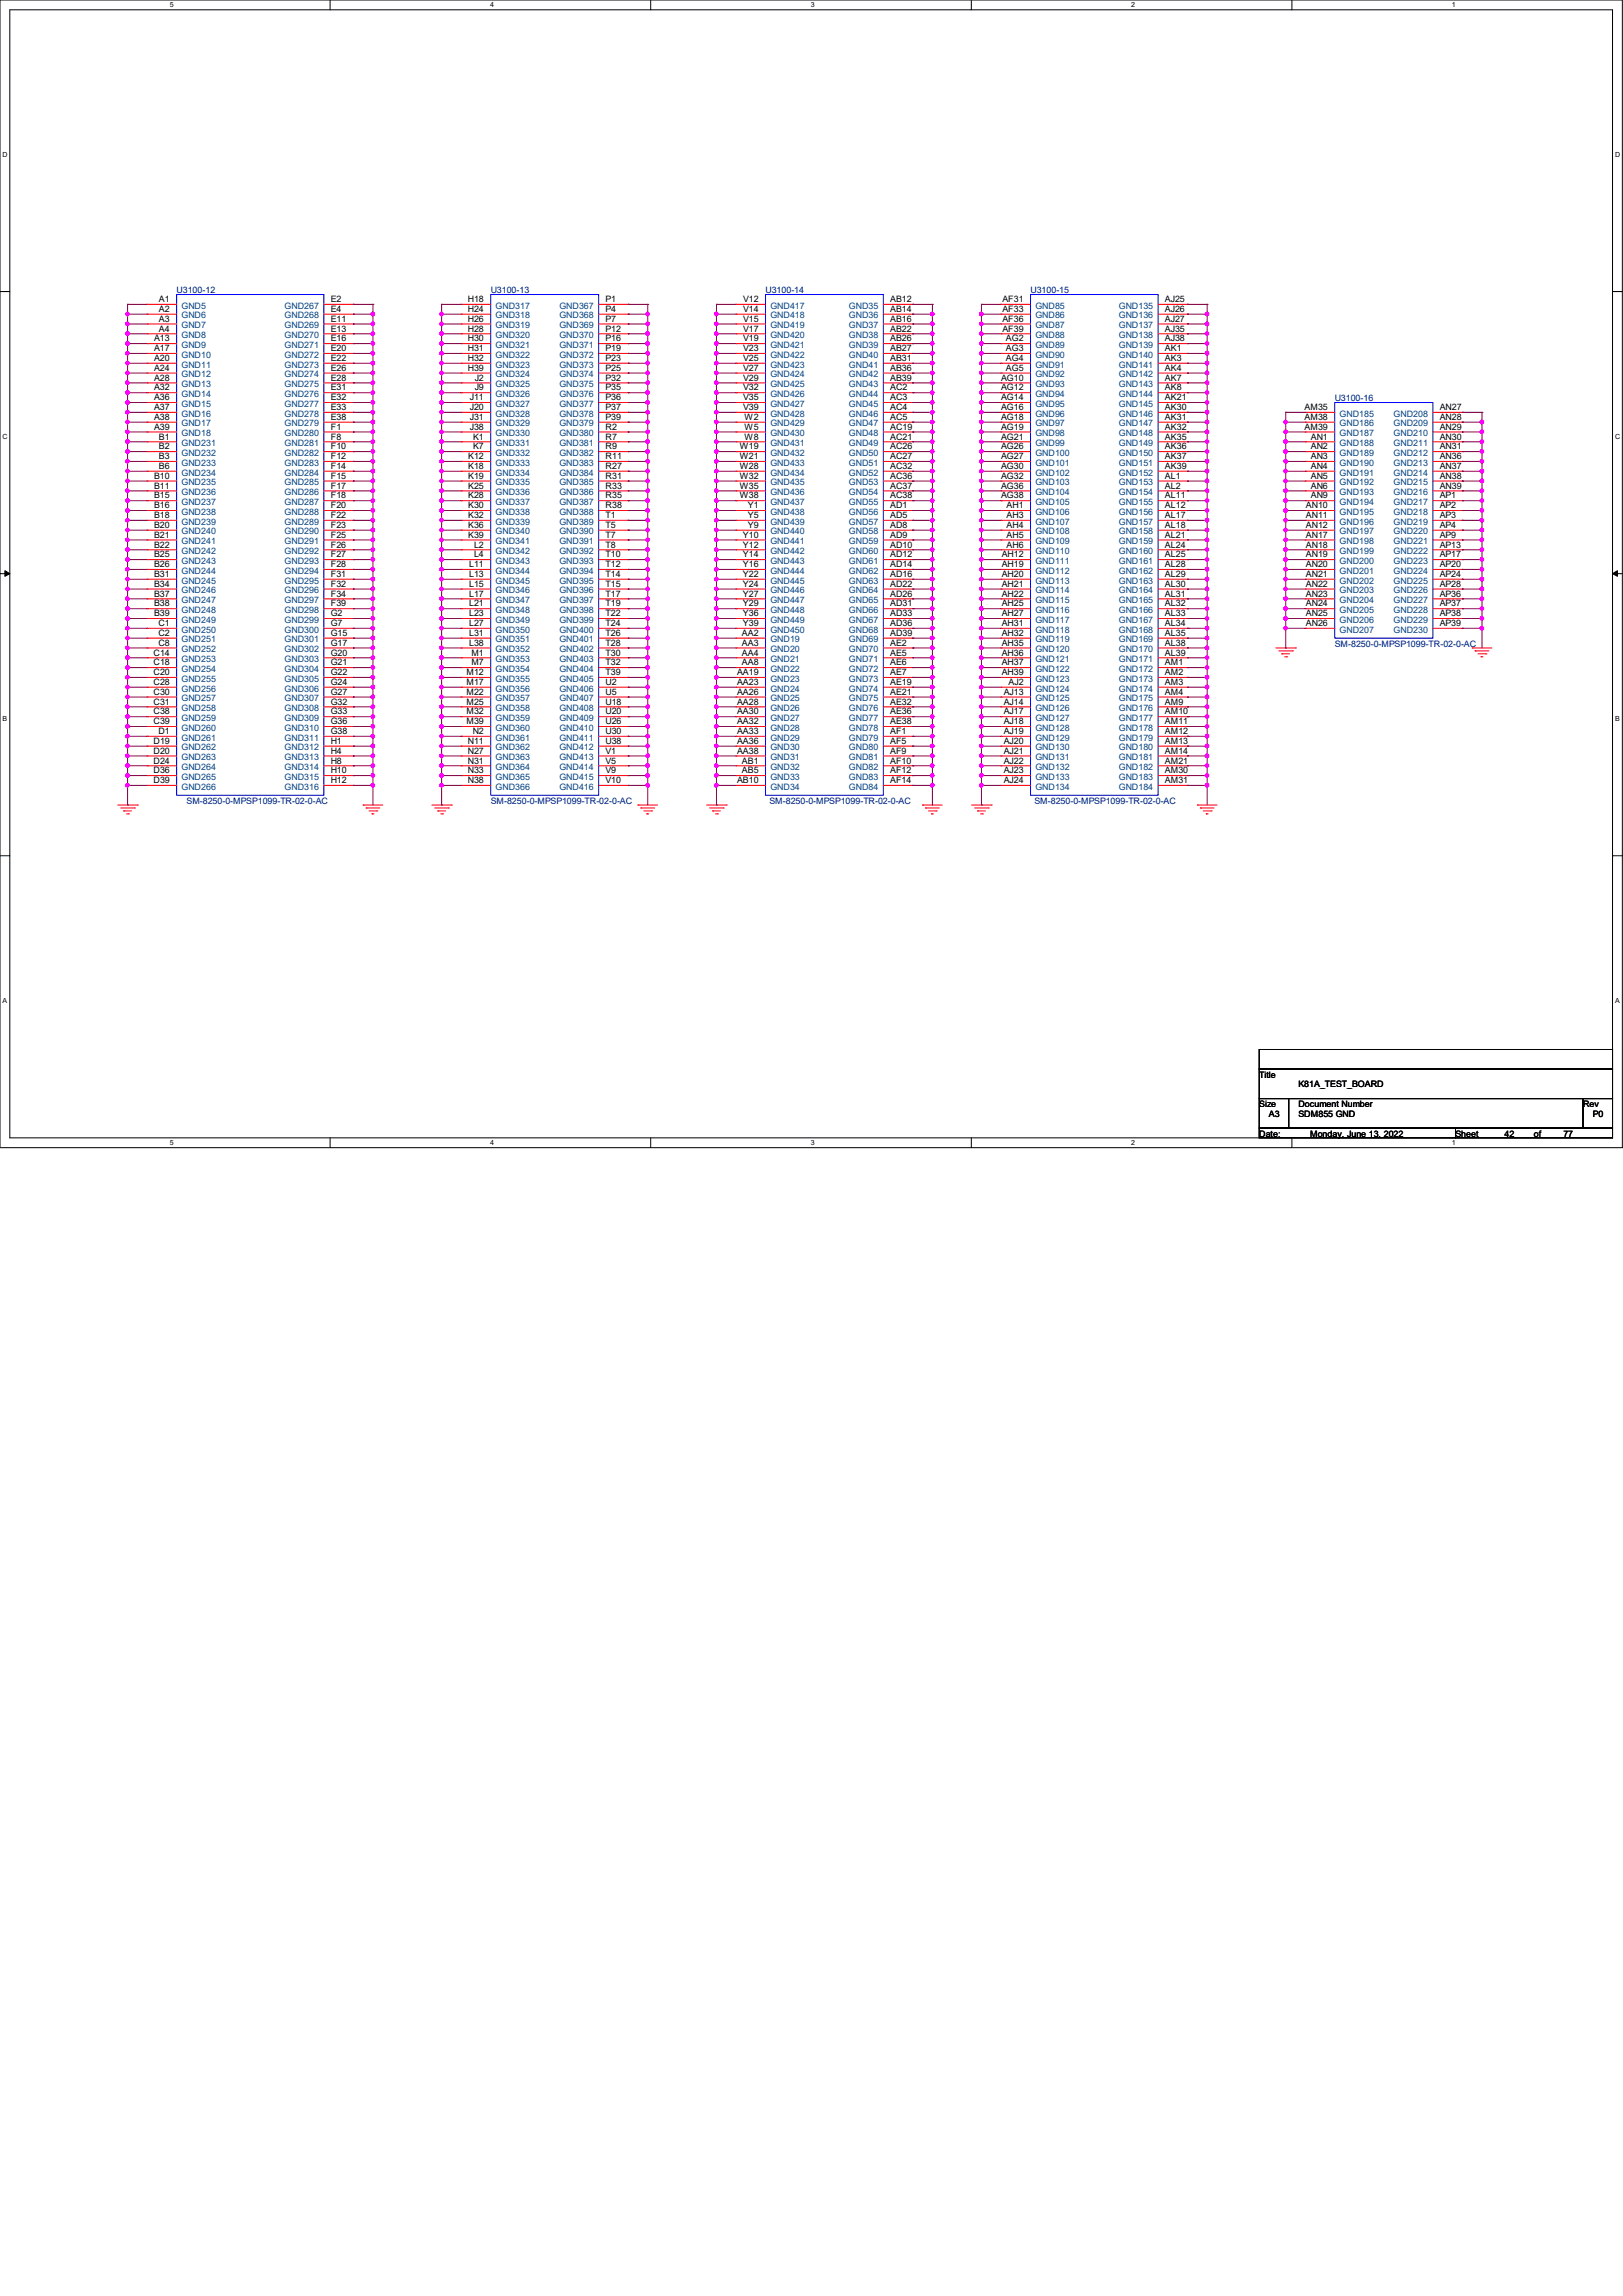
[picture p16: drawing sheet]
<svg xmlns="http://www.w3.org/2000/svg" width="210mm" height="297mm" viewBox="0 0 210 297" stroke-linecap="round" stroke-linejoin="round" font-family="sans-serif">
<defs><g id="words">
<g font-size="1.1">
<text x="20.6" y="39.1">A1</text>
<text x="20.6" y="40.3">A2</text>
<text x="20.6" y="41.6">A3</text>
<text x="42.8" y="39.1">E2</text>
<text x="42.8" y="40.3">E4</text>
<text x="42.8" y="41.6">E11</text>
<text x="60.5" y="39.1">H18</text>
<text x="60.5" y="40.3">H24</text>
<text x="60.5" y="41.6">H26</text>
<text x="78.4" y="39.1">P1</text>
<text x="78.4" y="40.3">P4</text>
<text x="78.4" y="41.6">P7</text>
<text x="96.2" y="39.1">V12</text>
<text x="96.2" y="40.3">V14</text>
<text x="96.2" y="41.6">V15</text>
<text x="115.2" y="39.1">AB12</text>
<text x="115.2" y="40.3">AB14</text>
<text x="115.2" y="41.6">AB16</text>
<text x="129.7" y="39.1">AF31</text>
<text x="129.7" y="40.3">AF33</text>
<text x="129.7" y="41.6">AF36</text>
<text x="150.7" y="39.1">AJ25</text>
<text x="150.7" y="40.3">AJ26</text>
<text x="150.7" y="41.6">AJ27</text>
<text x="19.9" y="44.2">A13</text>
<text x="19.9" y="45.4">A17</text>
<text x="19.9" y="46.7">A20</text>
<text x="19.9" y="48">A24</text>
<text x="20.6" y="42.9">A4</text>
<text x="42.8" y="42.9">E13</text>
<text x="42.8" y="44.2">E16</text>
<text x="42.8" y="45.4">E20</text>
<text x="42.8" y="46.7">E22</text>
<text x="42.8" y="48">E26</text>
<text x="60.5" y="42.9">H28</text>
<text x="60.5" y="44.2">H30</text>
<text x="60.5" y="45.4">H31</text>
<text x="60.5" y="46.7">H32</text>
<text x="60.5" y="48">H39</text>
<text x="78.4" y="42.9">P12</text>
<text x="78.4" y="44.2">P16</text>
<text x="78.4" y="45.4">P19</text>
<text x="78.4" y="46.7">P23</text>
<text x="78.4" y="48">P25</text>
<text x="96.2" y="42.9">V17</text>
<text x="96.2" y="44.2">V19</text>
<text x="96.2" y="45.4">V23</text>
<text x="96.2" y="46.7">V25</text>
<text x="96.2" y="48">V27</text>
<text x="115.2" y="42.9">AB22</text>
<text x="115.2" y="44.2">AB26</text>
<text x="115.2" y="45.4">AB27</text>
<text x="115.2" y="46.7">AB31</text>
<text x="115.2" y="48">AB36</text>
<text x="129.7" y="42.9">AF39</text>
<text x="130.2" y="44.2">AG2</text>
<text x="130.2" y="45.4">AG3</text>
<text x="130.2" y="46.7">AG4</text>
<text x="130.2" y="48">AG5</text>
<text x="150.7" y="42.9">AJ35</text>
<text x="150.7" y="44.2">AJ38</text>
<text x="150.7" y="45.4">AK1</text>
<text x="150.7" y="46.7">AK3</text>
<text x="150.7" y="48">AK4</text>
<text x="19.9" y="49.2">A28</text>
<text x="19.9" y="50.5">A32</text>
<text x="19.9" y="51.8">A36</text>
<text x="19.9" y="53">A37</text>
<text x="42.8" y="49.2">E28</text>
<text x="42.8" y="50.5">E31</text>
<text x="42.8" y="51.8">E32</text>
<text x="42.8" y="53">E33</text>
<text x="60.8" y="51.8">J11</text>
<text x="60.8" y="53">J20</text>
<text x="61.4" y="49.2">J2</text>
<text x="61.4" y="50.5">J9</text>
<text x="78.4" y="49.2">P32</text>
<text x="78.4" y="50.5">P35</text>
<text x="78.4" y="51.8">P36</text>
<text x="78.4" y="53">P37</text>
<text x="96.2" y="49.2">V29</text>
<text x="96.2" y="50.5">V32</text>
<text x="96.2" y="51.8">V35</text>
<text x="96.2" y="53">V39</text>
<text x="115.2" y="49.2">AB39</text>
<text x="115.2" y="50.5">AC2</text>
<text x="115.2" y="51.8">AC3</text>
<text x="115.2" y="53">AC4</text>
<text x="129.5" y="49.2">AG10</text>
<text x="129.5" y="50.5">AG12</text>
<text x="129.5" y="51.8">AG14</text>
<text x="129.5" y="53">AG16</text>
<text x="150.7" y="49.2">AK7</text>
<text x="150.7" y="50.5">AK8</text>
<text x="150.7" y="51.8">AK21</text>
<text x="150.7" y="53">AK30</text>
<text x="168.8" y="53">AM35</text>
<text x="186.3" y="53">AN27</text>
<text x="19.9" y="54.3">A38</text>
<text x="19.9" y="55.6">A39</text>
<text x="20.6" y="56.9">B1</text>
<text x="20.6" y="58.1">B2</text>
<text x="20.6" y="59.4">B3</text>
<text x="42.8" y="54.3">E38</text>
<text x="42.8" y="55.6">F1</text>
<text x="42.8" y="56.9">F8</text>
<text x="42.8" y="58.1">F10</text>
<text x="42.8" y="59.4">F12</text>
<text x="60.6" y="59.4">K12</text>
<text x="60.8" y="54.3">J31</text>
<text x="60.8" y="55.6">J38</text>
<text x="61.2" y="56.9">K1</text>
<text x="61.2" y="58.1">K7</text>
<text x="78.4" y="54.3">P39</text>
<text x="78.4" y="55.6">R2</text>
<text x="78.4" y="56.9">R7</text>
<text x="78.4" y="58.1">R9</text>
<text x="78.4" y="59.4">R11</text>
<text x="95.7" y="58.1">W19</text>
<text x="95.7" y="59.4">W21</text>
<text x="96.3" y="54.3">W2</text>
<text x="96.3" y="55.6">W5</text>
<text x="96.3" y="56.9">W8</text>
<text x="115.2" y="54.3">AC5</text>
<text x="115.2" y="55.6">AC19</text>
<text x="115.2" y="56.9">AC21</text>
<text x="115.2" y="58.1">AC26</text>
<text x="115.2" y="59.4">AC27</text>
<text x="129.5" y="54.3">AG18</text>
<text x="129.5" y="55.6">AG19</text>
<text x="129.5" y="56.9">AG21</text>
<text x="129.5" y="58.1">AG26</text>
<text x="129.5" y="59.4">AG27</text>
<text x="150.7" y="54.3">AK31</text>
<text x="150.7" y="55.6">AK32</text>
<text x="150.7" y="56.9">AK35</text>
<text x="150.7" y="58.1">AK36</text>
<text x="150.7" y="59.4">AK37</text>
<text x="168.8" y="54.3">AM38</text>
<text x="168.8" y="55.6">AM39</text>
<text x="169.6" y="56.9">AN1</text>
<text x="169.6" y="58.1">AN2</text>
<text x="169.6" y="59.4">AN3</text>
<text x="186.3" y="54.3">AN28</text>
<text x="186.3" y="55.6">AN29</text>
<text x="186.3" y="56.9">AN30</text>
<text x="186.3" y="58.1">AN31</text>
<text x="186.3" y="59.4">AN36</text>
<text x="19.9" y="61.9">B10</text>
<text x="19.9" y="63.2">B11</text>
<text x="19.9" y="64.5">B15</text>
<text x="19.9" y="65.7">B16</text>
<text x="20.6" y="60.7">B6</text>
<text x="42.8" y="60.7">F14</text>
<text x="42.8" y="61.9">F15</text>
<text x="42.8" y="63.2">F17</text>
<text x="42.8" y="64.5">F18</text>
<text x="42.8" y="65.7">F20</text>
<text x="60.6" y="60.7">K18</text>
<text x="60.6" y="61.9">K19</text>
<text x="60.6" y="63.2">K25</text>
<text x="60.6" y="64.5">K28</text>
<text x="60.6" y="65.7">K30</text>
<text x="78.4" y="60.7">R27</text>
<text x="78.4" y="61.9">R31</text>
<text x="78.4" y="63.2">R33</text>
<text x="78.4" y="64.5">R35</text>
<text x="78.4" y="65.7">R38</text>
<text x="95.7" y="60.7">W28</text>
<text x="95.7" y="61.9">W32</text>
<text x="95.7" y="63.2">W35</text>
<text x="95.7" y="64.5">W38</text>
<text x="96.8" y="65.7">Y1</text>
<text x="115.2" y="60.7">AC32</text>
<text x="115.2" y="61.9">AC36</text>
<text x="115.2" y="63.2">AC37</text>
<text x="115.2" y="64.5">AC38</text>
<text x="115.2" y="65.7">AD1</text>
<text x="129.5" y="60.7">AG30</text>
<text x="129.5" y="61.9">AG32</text>
<text x="129.5" y="63.2">AG36</text>
<text x="129.5" y="64.5">AG38</text>
<text x="130.3" y="65.7">AH1</text>
<text x="150.7" y="60.7">AK39</text>
<text x="150.7" y="61.9">AL1</text>
<text x="150.7" y="63.2">AL2</text>
<text x="150.7" y="64.5">AL11</text>
<text x="150.7" y="65.7">AL12</text>
<text x="169" y="65.7">AN10</text>
<text x="169.6" y="60.7">AN4</text>
<text x="169.6" y="61.9">AN5</text>
<text x="169.6" y="63.2">AN6</text>
<text x="169.6" y="64.5">AN9</text>
<text x="186.3" y="60.7">AN37</text>
<text x="186.3" y="61.9">AN38</text>
<text x="186.3" y="63.2">AN39</text>
<text x="186.3" y="64.5">AP1</text>
<text x="186.3" y="65.7">AP2</text>
<text x="19.9" y="67">B18</text>
<text x="19.9" y="68.3">B20</text>
<text x="19.9" y="69.6">B21</text>
<text x="19.9" y="70.8">B22</text>
<text x="42.8" y="67">F22</text>
<text x="42.8" y="68.3">F23</text>
<text x="42.8" y="69.6">F25</text>
<text x="42.8" y="70.8">F26</text>
<text x="60.6" y="67">K32</text>
<text x="60.6" y="68.3">K36</text>
<text x="60.6" y="69.6">K39</text>
<text x="61.3" y="70.8">L2</text>
<text x="78.4" y="67">T1</text>
<text x="78.4" y="68.3">T5</text>
<text x="78.4" y="69.6">T7</text>
<text x="78.4" y="70.8">T8</text>
<text x="96.1" y="69.6">Y10</text>
<text x="96.1" y="70.8">Y12</text>
<text x="96.8" y="67">Y5</text>
<text x="96.8" y="68.3">Y9</text>
<text x="115.2" y="67">AD5</text>
<text x="115.2" y="68.3">AD8</text>
<text x="115.2" y="69.6">AD9</text>
<text x="115.2" y="70.8">AD10</text>
<text x="130.3" y="67">AH3</text>
<text x="130.3" y="68.3">AH4</text>
<text x="130.3" y="69.6">AH5</text>
<text x="130.3" y="70.8">AH6</text>
<text x="150.7" y="67">AL17</text>
<text x="150.7" y="68.3">AL18</text>
<text x="150.7" y="69.6">AL21</text>
<text x="150.7" y="70.8">AL24</text>
<text x="169" y="67">AN11</text>
<text x="169" y="68.3">AN12</text>
<text x="169" y="69.6">AN17</text>
<text x="169" y="70.8">AN18</text>
<text x="186.3" y="67">AP3</text>
<text x="186.3" y="68.3">AP4</text>
<text x="186.3" y="69.6">AP9</text>
<text x="186.3" y="70.8">AP13</text>
<text x="19.9" y="72.1">B25</text>
<text x="19.9" y="73.4">B26</text>
<text x="19.9" y="74.6">B31</text>
<text x="19.9" y="75.9">B34</text>
<text x="19.9" y="77.2">B37</text>
<text x="42.8" y="72.1">F27</text>
<text x="42.8" y="73.4">F28</text>
<text x="42.8" y="74.6">F31</text>
<text x="42.8" y="75.9">F32</text>
<text x="42.8" y="77.2">F34</text>
<text x="60.7" y="73.4">L11</text>
<text x="60.7" y="74.6">L13</text>
<text x="60.7" y="75.9">L15</text>
<text x="60.7" y="77.2">L17</text>
<text x="61.3" y="72.1">L4</text>
<text x="78.4" y="72.1">T10</text>
<text x="78.4" y="73.4">T12</text>
<text x="78.4" y="74.6">T14</text>
<text x="78.4" y="75.9">T15</text>
<text x="78.4" y="77.2">T17</text>
<text x="96.1" y="72.1">Y14</text>
<text x="96.1" y="73.4">Y16</text>
<text x="96.1" y="74.6">Y22</text>
<text x="96.1" y="75.9">Y24</text>
<text x="96.1" y="77.2">Y27</text>
<text x="115.2" y="72.1">AD12</text>
<text x="115.2" y="73.4">AD14</text>
<text x="115.2" y="74.6">AD16</text>
<text x="115.2" y="75.9">AD22</text>
<text x="115.2" y="77.2">AD26</text>
<text x="129.6" y="72.1">AH12</text>
<text x="129.6" y="73.4">AH19</text>
<text x="129.6" y="74.6">AH20</text>
<text x="129.6" y="75.9">AH21</text>
<text x="129.6" y="77.2">AH22</text>
<text x="150.7" y="72.1">AL25</text>
<text x="150.7" y="73.4">AL28</text>
<text x="150.7" y="74.6">AL29</text>
<text x="150.7" y="75.9">AL30</text>
<text x="150.7" y="77.2">AL31</text>
<text x="169" y="72.1">AN19</text>
<text x="169" y="73.4">AN20</text>
<text x="169" y="74.6">AN21</text>
<text x="169" y="75.9">AN22</text>
<text x="169" y="77.2">AN23</text>
<text x="186.3" y="72.1">AP17</text>
<text x="186.3" y="73.4">AP20</text>
<text x="186.3" y="74.6">AP24</text>
<text x="186.3" y="75.9">AP28</text>
<text x="186.3" y="77.2">AP36</text>
<text x="19.9" y="78.4">B38</text>
<text x="19.9" y="79.7">B39</text>
<text x="20.5" y="81">C1</text>
<text x="20.5" y="82.3">C2</text>
<text x="20.5" y="83.5">C8</text>
<text x="42.8" y="78.4">F39</text>
<text x="42.8" y="79.7">G2</text>
<text x="42.8" y="81">G7</text>
<text x="42.8" y="82.3">G15</text>
<text x="42.8" y="83.5">G17</text>
<text x="60.7" y="78.4">L21</text>
<text x="60.7" y="79.7">L23</text>
<text x="60.7" y="81">L27</text>
<text x="60.7" y="82.3">L31</text>
<text x="60.7" y="83.5">L38</text>
<text x="78.4" y="78.4">T19</text>
<text x="78.4" y="79.7">T22</text>
<text x="78.4" y="81">T24</text>
<text x="78.4" y="82.3">T26</text>
<text x="78.4" y="83.5">T28</text>
<text x="96" y="82.3">AA2</text>
<text x="96" y="83.5">AA3</text>
<text x="96.1" y="78.4">Y29</text>
<text x="96.1" y="79.7">Y36</text>
<text x="96.1" y="81">Y39</text>
<text x="115.2" y="78.4">AD31</text>
<text x="115.2" y="79.7">AD33</text>
<text x="115.2" y="81">AD36</text>
<text x="115.2" y="82.3">AD39</text>
<text x="115.2" y="83.5">AE2</text>
<text x="129.6" y="78.4">AH25</text>
<text x="129.6" y="79.7">AH27</text>
<text x="129.6" y="81">AH31</text>
<text x="129.6" y="82.3">AH32</text>
<text x="129.6" y="83.5">AH35</text>
<text x="150.7" y="78.4">AL32</text>
<text x="150.7" y="79.7">AL33</text>
<text x="150.7" y="81">AL34</text>
<text x="150.7" y="82.3">AL35</text>
<text x="150.7" y="83.5">AL38</text>
<text x="169" y="78.4">AN24</text>
<text x="169" y="79.7">AN25</text>
<text x="169" y="81">AN26</text>
<text x="186.3" y="78.4">AP37</text>
<text x="186.3" y="79.7">AP38</text>
<text x="186.3" y="81">AP39</text>
<text x="19.9" y="84.8">C14</text>
<text x="19.9" y="86.1">C18</text>
<text x="19.9" y="87.3">C20</text>
<text x="19.9" y="88.6">C28</text>
<text x="19.9" y="89.9">C30</text>
<text x="42.8" y="84.8">G20</text>
<text x="42.8" y="86.1">G21</text>
<text x="42.8" y="87.3">G22</text>
<text x="42.8" y="88.6">G24</text>
<text x="42.8" y="89.9">G27</text>
<text x="60.4" y="87.3">M12</text>
<text x="60.4" y="88.6">M17</text>
<text x="60.4" y="89.9">M22</text>
<text x="61" y="84.8">M1</text>
<text x="61" y="86.1">M7</text>
<text x="78.4" y="84.8">T30</text>
<text x="78.4" y="86.1">T32</text>
<text x="78.4" y="87.3">T39</text>
<text x="78.4" y="88.6">U2</text>
<text x="78.4" y="89.9">U5</text>
<text x="95.4" y="87.3">AA19</text>
<text x="95.4" y="88.6">AA23</text>
<text x="95.4" y="89.9">AA26</text>
<text x="96" y="84.8">AA4</text>
<text x="96" y="86.1">AA8</text>
<text x="115.2" y="84.8">AE5</text>
<text x="115.2" y="86.1">AE6</text>
<text x="115.2" y="87.3">AE7</text>
<text x="115.2" y="88.6">AE19</text>
<text x="115.2" y="89.9">AE21</text>
<text x="129.6" y="84.8">AH36</text>
<text x="129.6" y="86.1">AH37</text>
<text x="129.6" y="87.3">AH39</text>
<text x="129.9" y="89.9">AJ13</text>
<text x="130.5" y="88.6">AJ2</text>
<text x="150.7" y="84.8">AL39</text>
<text x="150.7" y="86.1">AM1</text>
<text x="150.7" y="87.3">AM2</text>
<text x="150.7" y="88.6">AM3</text>
<text x="150.7" y="89.9">AM4</text>
<text x="19.9" y="91.1">C31</text>
<text x="19.9" y="92.4">C38</text>
<text x="19.9" y="93.7">C39</text>
<text x="20.5" y="95">D1</text>
<text x="42.8" y="91.1">G32</text>
<text x="42.8" y="92.4">G33</text>
<text x="42.8" y="93.7">G36</text>
<text x="42.8" y="95">G38</text>
<text x="60.4" y="91.1">M25</text>
<text x="60.4" y="92.4">M32</text>
<text x="60.4" y="93.7">M39</text>
<text x="61.2" y="95">N2</text>
<text x="78.4" y="91.1">U18</text>
<text x="78.4" y="92.4">U20</text>
<text x="78.4" y="93.7">U26</text>
<text x="78.4" y="95">U30</text>
<text x="95.4" y="91.1">AA28</text>
<text x="95.4" y="92.4">AA30</text>
<text x="95.4" y="93.7">AA32</text>
<text x="95.4" y="95">AA33</text>
<text x="115.2" y="91.1">AE32</text>
<text x="115.2" y="92.4">AE36</text>
<text x="115.2" y="93.7">AE38</text>
<text x="115.2" y="95">AF1</text>
<text x="129.9" y="91.1">AJ14</text>
<text x="129.9" y="92.4">AJ17</text>
<text x="129.9" y="93.7">AJ18</text>
<text x="129.9" y="95">AJ19</text>
<text x="150.7" y="91.1">AM9</text>
<text x="150.7" y="92.4">AM10</text>
<text x="150.7" y="93.7">AM11</text>
<text x="150.7" y="95">AM12</text>
<text x="19.9" y="96.2">D19</text>
<text x="19.9" y="97.5">D20</text>
<text x="19.9" y="98.8">D24</text>
<text x="19.9" y="100">D36</text>
<text x="19.9" y="101.3">D39</text>
<text x="42.8" y="96.2">H1</text>
<text x="42.8" y="97.5">H4</text>
<text x="42.8" y="98.8">H8</text>
<text x="42.8" y="100">H10</text>
<text x="42.8" y="101.3">H12</text>
<text x="60.5" y="96.2">N11</text>
<text x="60.5" y="97.5">N27</text>
<text x="60.5" y="98.8">N31</text>
<text x="60.5" y="100">N33</text>
<text x="60.5" y="101.3">N38</text>
<text x="78.4" y="96.2">U38</text>
<text x="78.4" y="97.5">V1</text>
<text x="78.4" y="98.8">V5</text>
<text x="78.4" y="100">V9</text>
<text x="78.4" y="101.3">V10</text>
<text x="95.4" y="96.2">AA36</text>
<text x="95.4" y="97.5">AA38</text>
<text x="95.4" y="101.3">AB10</text>
<text x="96" y="98.8">AB1</text>
<text x="96" y="100">AB5</text>
<text x="115.2" y="96.2">AF5</text>
<text x="115.2" y="97.5">AF9</text>
<text x="115.2" y="98.8">AF10</text>
<text x="115.2" y="100">AF12</text>
<text x="115.2" y="101.3">AF14</text>
<text x="129.9" y="96.2">AJ20</text>
<text x="129.9" y="97.5">AJ21</text>
<text x="129.9" y="98.8">AJ22</text>
<text x="129.9" y="100">AJ23</text>
<text x="129.9" y="101.3">AJ24</text>
<text x="150.7" y="96.2">AM13</text>
<text x="150.7" y="97.5">AM14</text>
<text x="150.7" y="98.8">AM21</text>
<text x="150.7" y="100">AM30</text>
<text x="150.7" y="101.3">AM31</text>
<text x="162.9" y="139.4">Title</text>
<text x="162.9" y="143.2">Size</text>
<text x="168" y="143.2">Document Number</text>
<text x="168" y="140.7">K81A_TEST_BOARD</text>
<text x="204.9" y="143.2">Rev</text>
<text x="162.9" y="147">Date:</text>
<text x="164.2" y="144.5">A3</text>
<text x="168" y="144.5">SDM855 GND</text>
<text x="169.5" y="147">Monday, June 13, 2022</text>
<text x="188.3" y="147">Sheet</text>
<text x="194.7" y="147">42</text>
<text x="198.5" y="147">of</text>
<text x="202.3" y="147">77</text>
<text x="206.1" y="144.5">P0</text>
</g>
<g font-size="1.1" fill="#000080">
<text x="22.9" y="37.9">U3100-12</text>
<text x="63.5" y="37.9">U3100-13</text>
<text x="99.1" y="37.9">U3100-14</text>
<text x="133.3" y="37.9">U3100-15</text>
<text x="172.7" y="51.9">U3100-16</text>
<text x="172.7" y="83.7">SM-8250-0-MPSP1099-TR-02-0-AC</text>
<text x="24.1" y="104">SM-8250-0-MPSP1099-TR-02-0-AC</text>
<text x="63.5" y="104">SM-8250-0-MPSP1099-TR-02-0-AC</text>
<text x="99.6" y="104">SM-8250-0-MPSP1099-TR-02-0-AC</text>
<text x="133.9" y="104">SM-8250-0-MPSP1099-TR-02-0-AC</text>
</g>
<g font-size="1.1" fill="#004080">
<text x="23.5" y="39.9">GND5</text>
<text x="23.5" y="41.2">GND6</text>
<text x="36.8" y="39.9">GND267</text>
<text x="36.8" y="41.2">GND268</text>
<text x="64.1" y="39.9">GND317</text>
<text x="64.1" y="41.2">GND318</text>
<text x="72.4" y="39.9">GND367</text>
<text x="72.4" y="41.2">GND368</text>
<text x="99.7" y="39.9">GND417</text>
<text x="99.7" y="41.2">GND418</text>
<text x="109.9" y="39.9">GND35</text>
<text x="109.9" y="41.2">GND36</text>
<text x="134" y="39.9">GND85</text>
<text x="134" y="41.2">GND86</text>
<text x="144.8" y="39.9">GND135</text>
<text x="144.8" y="41.2">GND136</text>
<text x="23.5" y="42.5">GND7</text>
<text x="23.5" y="43.7">GND8</text>
<text x="23.5" y="45">GND9</text>
<text x="23.5" y="46.3">GND10</text>
<text x="23.5" y="47.5">GND11</text>
<text x="36.8" y="42.5">GND269</text>
<text x="36.8" y="43.7">GND270</text>
<text x="36.8" y="45">GND271</text>
<text x="36.8" y="46.3">GND272</text>
<text x="36.8" y="47.5">GND273</text>
<text x="64.1" y="42.5">GND319</text>
<text x="64.1" y="43.7">GND320</text>
<text x="64.1" y="45">GND321</text>
<text x="64.1" y="46.3">GND322</text>
<text x="64.1" y="47.5">GND323</text>
<text x="72.4" y="42.5">GND369</text>
<text x="72.4" y="43.7">GND370</text>
<text x="72.4" y="45">GND371</text>
<text x="72.4" y="46.3">GND372</text>
<text x="72.4" y="47.5">GND373</text>
<text x="99.7" y="42.5">GND419</text>
<text x="99.7" y="43.7">GND420</text>
<text x="99.7" y="45">GND421</text>
<text x="99.7" y="46.3">GND422</text>
<text x="99.7" y="47.5">GND423</text>
<text x="109.9" y="42.5">GND37</text>
<text x="109.9" y="43.7">GND38</text>
<text x="109.9" y="45">GND39</text>
<text x="109.9" y="46.3">GND40</text>
<text x="109.9" y="47.5">GND41</text>
<text x="134" y="42.5">GND87</text>
<text x="134" y="43.7">GND88</text>
<text x="134" y="45">GND89</text>
<text x="134" y="46.3">GND90</text>
<text x="134" y="47.5">GND91</text>
<text x="144.8" y="42.5">GND137</text>
<text x="144.8" y="43.7">GND138</text>
<text x="144.8" y="45">GND139</text>
<text x="144.8" y="46.3">GND140</text>
<text x="144.8" y="47.5">GND141</text>
<text x="23.5" y="48.8">GND12</text>
<text x="23.5" y="50.1">GND13</text>
<text x="23.5" y="51.4">GND14</text>
<text x="23.5" y="52.6">GND15</text>
<text x="23.5" y="53.9">GND16</text>
<text x="36.8" y="48.8">GND274</text>
<text x="36.8" y="50.1">GND275</text>
<text x="36.8" y="51.4">GND276</text>
<text x="36.8" y="52.6">GND277</text>
<text x="36.8" y="53.9">GND278</text>
<text x="64.1" y="48.8">GND324</text>
<text x="64.1" y="50.1">GND325</text>
<text x="64.1" y="51.4">GND326</text>
<text x="64.1" y="52.6">GND327</text>
<text x="64.1" y="53.9">GND328</text>
<text x="72.4" y="48.8">GND374</text>
<text x="72.4" y="50.1">GND375</text>
<text x="72.4" y="51.4">GND376</text>
<text x="72.4" y="52.6">GND377</text>
<text x="72.4" y="53.9">GND378</text>
<text x="99.7" y="48.8">GND424</text>
<text x="99.7" y="50.1">GND425</text>
<text x="99.7" y="51.4">GND426</text>
<text x="99.7" y="52.6">GND427</text>
<text x="99.7" y="53.9">GND428</text>
<text x="109.9" y="48.8">GND42</text>
<text x="109.9" y="50.1">GND43</text>
<text x="109.9" y="51.4">GND44</text>
<text x="109.9" y="52.6">GND45</text>
<text x="109.9" y="53.9">GND46</text>
<text x="134" y="48.8">GND92</text>
<text x="134" y="50.1">GND93</text>
<text x="134" y="51.4">GND94</text>
<text x="134" y="52.6">GND95</text>
<text x="134" y="53.9">GND96</text>
<text x="144.8" y="48.8">GND142</text>
<text x="144.8" y="50.1">GND143</text>
<text x="144.8" y="51.4">GND144</text>
<text x="144.8" y="52.6">GND145</text>
<text x="144.8" y="53.9">GND146</text>
<text x="173.4" y="53.9">GND185</text>
<text x="180.3" y="53.9">GND208</text>
<text x="23.5" y="55.2">GND17</text>
<text x="23.5" y="56.4">GND18</text>
<text x="23.5" y="57.7">GND231</text>
<text x="23.5" y="59">GND232</text>
<text x="36.8" y="55.2">GND279</text>
<text x="36.8" y="56.4">GND280</text>
<text x="36.8" y="57.7">GND281</text>
<text x="36.8" y="59">GND282</text>
<text x="64.1" y="55.2">GND329</text>
<text x="64.1" y="56.4">GND330</text>
<text x="64.1" y="57.7">GND331</text>
<text x="64.1" y="59">GND332</text>
<text x="72.4" y="55.2">GND379</text>
<text x="72.4" y="56.4">GND380</text>
<text x="72.4" y="57.7">GND381</text>
<text x="72.4" y="59">GND382</text>
<text x="99.7" y="55.2">GND429</text>
<text x="99.7" y="56.4">GND430</text>
<text x="99.7" y="57.7">GND431</text>
<text x="99.7" y="59">GND432</text>
<text x="109.9" y="55.2">GND47</text>
<text x="109.9" y="56.4">GND48</text>
<text x="109.9" y="57.7">GND49</text>
<text x="109.9" y="59">GND50</text>
<text x="134" y="55.2">GND97</text>
<text x="134" y="56.4">GND98</text>
<text x="134" y="57.7">GND99</text>
<text x="134" y="59">GND100</text>
<text x="144.8" y="55.2">GND147</text>
<text x="144.8" y="56.4">GND148</text>
<text x="144.8" y="57.7">GND149</text>
<text x="144.8" y="59">GND150</text>
<text x="173.4" y="55.2">GND186</text>
<text x="173.4" y="56.4">GND187</text>
<text x="173.4" y="57.7">GND188</text>
<text x="173.4" y="59">GND189</text>
<text x="180.3" y="55.2">GND209</text>
<text x="180.3" y="56.4">GND210</text>
<text x="180.3" y="57.7">GND211</text>
<text x="180.3" y="59">GND212</text>
<text x="23.5" y="60.2">GND233</text>
<text x="23.5" y="61.5">GND234</text>
<text x="23.5" y="62.8">GND235</text>
<text x="23.5" y="64.1">GND236</text>
<text x="23.5" y="65.3">GND237</text>
<text x="36.8" y="60.2">GND283</text>
<text x="36.8" y="61.5">GND284</text>
<text x="36.8" y="62.8">GND285</text>
<text x="36.8" y="64.1">GND286</text>
<text x="36.8" y="65.3">GND287</text>
<text x="64.1" y="60.2">GND333</text>
<text x="64.1" y="61.5">GND334</text>
<text x="64.1" y="62.8">GND335</text>
<text x="64.1" y="64.1">GND336</text>
<text x="64.1" y="65.3">GND337</text>
<text x="72.4" y="60.2">GND383</text>
<text x="72.4" y="61.5">GND384</text>
<text x="72.4" y="62.8">GND385</text>
<text x="72.4" y="64.1">GND386</text>
<text x="72.4" y="65.3">GND387</text>
<text x="99.7" y="60.2">GND433</text>
<text x="99.7" y="61.5">GND434</text>
<text x="99.7" y="62.8">GND435</text>
<text x="99.7" y="64.1">GND436</text>
<text x="99.7" y="65.3">GND437</text>
<text x="109.9" y="60.2">GND51</text>
<text x="109.9" y="61.5">GND52</text>
<text x="109.9" y="62.8">GND53</text>
<text x="109.9" y="64.1">GND54</text>
<text x="109.9" y="65.3">GND55</text>
<text x="134" y="60.2">GND101</text>
<text x="134" y="61.5">GND102</text>
<text x="134" y="62.8">GND103</text>
<text x="134" y="64.1">GND104</text>
<text x="134" y="65.3">GND105</text>
<text x="144.8" y="60.2">GND151</text>
<text x="144.8" y="61.5">GND152</text>
<text x="144.8" y="62.8">GND153</text>
<text x="144.8" y="64.1">GND154</text>
<text x="144.8" y="65.3">GND155</text>
<text x="173.4" y="60.2">GND190</text>
<text x="173.4" y="61.5">GND191</text>
<text x="173.4" y="62.8">GND192</text>
<text x="173.4" y="64.1">GND193</text>
<text x="173.4" y="65.3">GND194</text>
<text x="180.3" y="60.2">GND213</text>
<text x="180.3" y="61.5">GND214</text>
<text x="180.3" y="62.8">GND215</text>
<text x="180.3" y="64.1">GND216</text>
<text x="180.3" y="65.3">GND217</text>
<text x="23.5" y="66.6">GND238</text>
<text x="23.5" y="67.9">GND239</text>
<text x="23.5" y="69.1">GND240</text>
<text x="23.5" y="70.4">GND241</text>
<text x="23.5" y="71.7">GND242</text>
<text x="36.8" y="66.6">GND288</text>
<text x="36.8" y="67.9">GND289</text>
<text x="36.8" y="69.1">GND290</text>
<text x="36.8" y="70.4">GND291</text>
<text x="36.8" y="71.7">GND292</text>
<text x="64.1" y="66.6">GND338</text>
<text x="64.1" y="67.9">GND339</text>
<text x="64.1" y="69.1">GND340</text>
<text x="64.1" y="70.4">GND341</text>
<text x="64.1" y="71.7">GND342</text>
<text x="72.4" y="66.6">GND388</text>
<text x="72.4" y="67.9">GND389</text>
<text x="72.4" y="69.1">GND390</text>
<text x="72.4" y="70.4">GND391</text>
<text x="72.4" y="71.7">GND392</text>
<text x="99.7" y="66.6">GND438</text>
<text x="99.7" y="67.9">GND439</text>
<text x="99.7" y="69.1">GND440</text>
<text x="99.7" y="70.4">GND441</text>
<text x="99.7" y="71.7">GND442</text>
<text x="109.9" y="66.6">GND56</text>
<text x="109.9" y="67.9">GND57</text>
<text x="109.9" y="69.1">GND58</text>
<text x="109.9" y="70.4">GND59</text>
<text x="109.9" y="71.7">GND60</text>
<text x="134" y="66.6">GND106</text>
<text x="134" y="67.9">GND107</text>
<text x="134" y="69.1">GND108</text>
<text x="134" y="70.4">GND109</text>
<text x="134" y="71.7">GND110</text>
<text x="144.8" y="66.6">GND156</text>
<text x="144.8" y="67.9">GND157</text>
<text x="144.8" y="69.1">GND158</text>
<text x="144.8" y="70.4">GND159</text>
<text x="144.8" y="71.7">GND160</text>
<text x="173.4" y="66.6">GND195</text>
<text x="173.4" y="67.9">GND196</text>
<text x="173.4" y="69.1">GND197</text>
<text x="173.4" y="70.4">GND198</text>
<text x="173.4" y="71.7">GND199</text>
<text x="180.3" y="66.6">GND218</text>
<text x="180.3" y="67.9">GND219</text>
<text x="180.3" y="69.1">GND220</text>
<text x="180.3" y="70.4">GND221</text>
<text x="180.3" y="71.7">GND222</text>
<text x="23.5" y="72.9">GND243</text>
<text x="23.5" y="74.2">GND244</text>
<text x="23.5" y="75.5">GND245</text>
<text x="23.5" y="76.8">GND246</text>
<text x="36.8" y="72.9">GND293</text>
<text x="36.8" y="74.2">GND294</text>
<text x="36.8" y="75.5">GND295</text>
<text x="36.8" y="76.8">GND296</text>
<text x="64.1" y="72.9">GND343</text>
<text x="64.1" y="74.2">GND344</text>
<text x="64.1" y="75.5">GND345</text>
<text x="64.1" y="76.8">GND346</text>
<text x="72.4" y="72.9">GND393</text>
<text x="72.4" y="74.2">GND394</text>
<text x="72.4" y="75.5">GND395</text>
<text x="72.4" y="76.8">GND396</text>
<text x="99.7" y="72.9">GND443</text>
<text x="99.7" y="74.2">GND444</text>
<text x="99.7" y="75.5">GND445</text>
<text x="99.7" y="76.8">GND446</text>
<text x="109.9" y="72.9">GND61</text>
<text x="109.9" y="74.2">GND62</text>
<text x="109.9" y="75.5">GND63</text>
<text x="109.9" y="76.8">GND64</text>
<text x="134" y="72.9">GND111</text>
<text x="134" y="74.2">GND112</text>
<text x="134" y="75.5">GND113</text>
<text x="134" y="76.8">GND114</text>
<text x="144.8" y="72.9">GND161</text>
<text x="144.8" y="74.2">GND162</text>
<text x="144.8" y="75.5">GND163</text>
<text x="144.8" y="76.8">GND164</text>
<text x="173.4" y="72.9">GND200</text>
<text x="173.4" y="74.2">GND201</text>
<text x="173.4" y="75.5">GND202</text>
<text x="173.4" y="76.8">GND203</text>
<text x="180.3" y="72.9">GND223</text>
<text x="180.3" y="74.2">GND224</text>
<text x="180.3" y="75.5">GND225</text>
<text x="180.3" y="76.8">GND226</text>
<text x="23.5" y="78">GND247</text>
<text x="23.5" y="79.3">GND248</text>
<text x="23.5" y="80.6">GND249</text>
<text x="23.5" y="81.8">GND250</text>
<text x="23.5" y="83.1">GND251</text>
<text x="36.8" y="78">GND297</text>
<text x="36.8" y="79.3">GND298</text>
<text x="36.8" y="80.6">GND299</text>
<text x="36.8" y="81.8">GND300</text>
<text x="36.8" y="83.1">GND301</text>
<text x="64.1" y="78">GND347</text>
<text x="64.1" y="79.3">GND348</text>
<text x="64.1" y="80.6">GND349</text>
<text x="64.1" y="81.8">GND350</text>
<text x="64.1" y="83.1">GND351</text>
<text x="72.4" y="78">GND397</text>
<text x="72.4" y="79.3">GND398</text>
<text x="72.4" y="80.6">GND399</text>
<text x="72.4" y="81.8">GND400</text>
<text x="72.4" y="83.1">GND401</text>
<text x="99.7" y="78">GND447</text>
<text x="99.7" y="79.3">GND448</text>
<text x="99.7" y="80.6">GND449</text>
<text x="99.7" y="81.8">GND450</text>
<text x="99.7" y="83.1">GND19</text>
<text x="109.9" y="78">GND65</text>
<text x="109.9" y="79.3">GND66</text>
<text x="109.9" y="80.6">GND67</text>
<text x="109.9" y="81.8">GND68</text>
<text x="109.9" y="83.1">GND69</text>
<text x="134" y="78">GND115</text>
<text x="134" y="79.3">GND116</text>
<text x="134" y="80.6">GND117</text>
<text x="134" y="81.8">GND118</text>
<text x="134" y="83.1">GND119</text>
<text x="144.8" y="78">GND165</text>
<text x="144.8" y="79.3">GND166</text>
<text x="144.8" y="80.6">GND167</text>
<text x="144.8" y="81.8">GND168</text>
<text x="144.8" y="83.1">GND169</text>
<text x="173.4" y="78">GND204</text>
<text x="173.4" y="79.3">GND205</text>
<text x="173.4" y="80.6">GND206</text>
<text x="173.4" y="81.8">GND207</text>
<text x="180.3" y="78">GND227</text>
<text x="180.3" y="79.3">GND228</text>
<text x="180.3" y="80.6">GND229</text>
<text x="180.3" y="81.8">GND230</text>
<text x="23.5" y="84.4">GND252</text>
<text x="23.5" y="85.6">GND253</text>
<text x="23.5" y="86.9">GND254</text>
<text x="23.5" y="88.2">GND255</text>
<text x="23.5" y="89.5">GND256</text>
<text x="36.8" y="84.4">GND302</text>
<text x="36.8" y="85.6">GND303</text>
<text x="36.8" y="86.9">GND304</text>
<text x="36.8" y="88.2">GND305</text>
<text x="36.8" y="89.5">GND306</text>
<text x="64.1" y="84.4">GND352</text>
<text x="64.1" y="85.6">GND353</text>
<text x="64.1" y="86.9">GND354</text>
<text x="64.1" y="88.2">GND355</text>
<text x="64.1" y="89.5">GND356</text>
<text x="72.4" y="84.4">GND402</text>
<text x="72.4" y="85.6">GND403</text>
<text x="72.4" y="86.9">GND404</text>
<text x="72.4" y="88.2">GND405</text>
<text x="72.4" y="89.5">GND406</text>
<text x="99.7" y="84.4">GND20</text>
<text x="99.7" y="85.6">GND21</text>
<text x="99.7" y="86.9">GND22</text>
<text x="99.7" y="88.2">GND23</text>
<text x="99.7" y="89.5">GND24</text>
<text x="109.9" y="84.4">GND70</text>
<text x="109.9" y="85.6">GND71</text>
<text x="109.9" y="86.9">GND72</text>
<text x="109.9" y="88.2">GND73</text>
<text x="109.9" y="89.5">GND74</text>
<text x="134" y="84.4">GND120</text>
<text x="134" y="85.6">GND121</text>
<text x="134" y="86.9">GND122</text>
<text x="134" y="88.2">GND123</text>
<text x="134" y="89.5">GND124</text>
<text x="144.8" y="84.4">GND170</text>
<text x="144.8" y="85.6">GND171</text>
<text x="144.8" y="86.9">GND172</text>
<text x="144.8" y="88.2">GND173</text>
<text x="144.8" y="89.5">GND174</text>
<text x="23.5" y="90.7">GND257</text>
<text x="23.5" y="92">GND258</text>
<text x="23.5" y="93.3">GND259</text>
<text x="23.5" y="94.5">GND260</text>
<text x="23.5" y="95.8">GND261</text>
<text x="36.8" y="90.7">GND307</text>
<text x="36.8" y="92">GND308</text>
<text x="36.8" y="93.3">GND309</text>
<text x="36.8" y="94.5">GND310</text>
<text x="36.8" y="95.8">GND311</text>
<text x="64.1" y="90.7">GND357</text>
<text x="64.1" y="92">GND358</text>
<text x="64.1" y="93.3">GND359</text>
<text x="64.1" y="94.5">GND360</text>
<text x="64.1" y="95.8">GND361</text>
<text x="72.4" y="90.7">GND407</text>
<text x="72.4" y="92">GND408</text>
<text x="72.4" y="93.3">GND409</text>
<text x="72.4" y="94.5">GND410</text>
<text x="72.4" y="95.8">GND411</text>
<text x="99.7" y="90.7">GND25</text>
<text x="99.7" y="92">GND26</text>
<text x="99.7" y="93.3">GND27</text>
<text x="99.7" y="94.5">GND28</text>
<text x="99.7" y="95.8">GND29</text>
<text x="109.9" y="90.7">GND75</text>
<text x="109.9" y="92">GND76</text>
<text x="109.9" y="93.3">GND77</text>
<text x="109.9" y="94.5">GND78</text>
<text x="109.9" y="95.8">GND79</text>
<text x="134" y="90.7">GND125</text>
<text x="134" y="92">GND126</text>
<text x="134" y="93.3">GND127</text>
<text x="134" y="94.5">GND128</text>
<text x="134" y="95.8">GND129</text>
<text x="144.8" y="90.7">GND175</text>
<text x="144.8" y="92">GND176</text>
<text x="144.8" y="93.3">GND177</text>
<text x="144.8" y="94.5">GND178</text>
<text x="144.8" y="95.8">GND179</text>
<text x="23.5" y="97.1">GND262</text>
<text x="23.5" y="98.3">GND263</text>
<text x="23.5" y="99.6">GND264</text>
<text x="23.5" y="100.9">GND265</text>
<text x="36.8" y="97.1">GND312</text>
<text x="36.8" y="98.3">GND313</text>
<text x="36.8" y="99.6">GND314</text>
<text x="36.8" y="100.9">GND315</text>
<text x="64.1" y="97.1">GND362</text>
<text x="64.1" y="98.3">GND363</text>
<text x="64.1" y="99.6">GND364</text>
<text x="64.1" y="100.9">GND365</text>
<text x="72.4" y="97.1">GND412</text>
<text x="72.4" y="98.3">GND413</text>
<text x="72.4" y="99.6">GND414</text>
<text x="72.4" y="100.9">GND415</text>
<text x="99.7" y="97.1">GND30</text>
<text x="99.7" y="98.3">GND31</text>
<text x="99.7" y="99.6">GND32</text>
<text x="99.7" y="100.9">GND33</text>
<text x="109.9" y="97.1">GND80</text>
<text x="109.9" y="98.3">GND81</text>
<text x="109.9" y="99.6">GND82</text>
<text x="109.9" y="100.9">GND83</text>
<text x="134" y="97.1">GND130</text>
<text x="134" y="98.3">GND131</text>
<text x="134" y="99.6">GND132</text>
<text x="134" y="100.9">GND133</text>
<text x="144.8" y="97.1">GND180</text>
<text x="144.8" y="98.3">GND181</text>
<text x="144.8" y="99.6">GND182</text>
<text x="144.8" y="100.9">GND183</text>
<text x="23.5" y="102.2">GND266</text>
<text x="36.8" y="102.2">GND316</text>
<text x="64.1" y="102.2">GND366</text>
<text x="72.4" y="102.2">GND416</text>
<text x="99.7" y="102.2">GND34</text>
<text x="109.9" y="102.2">GND84</text>
<text x="134" y="102.2">GND134</text>
<text x="144.8" y="102.2">GND184</text>
</g>
<g font-size=".9">
<text x="22" y=".9">5</text>
<text x="63.4" y=".9">4</text>
<text x="104.9" y=".9">3</text>
<text x="146.4" y=".9">2</text>
<text x="187.9" y=".9">1</text>
<text x=".3" y="20.3">D</text>
<text x="209" y="20.3">D</text>
<text x=".3" y="56.7">C</text>
<text x="209" y="56.7">C</text>
<text x=".3" y="93.2">B</text>
<text x="209" y="93.2">B</text>
<text x=".3" y="129.7">A</text>
<text x="209" y="129.7">A</text>
<text x="22" y="148.1">5</text>
<text x="63.4" y="148.1">4</text>
<text x="104.9" y="148.1">3</text>
<text x="146.4" y="148.1">2</text>
<text x="187.9" y="148.1">1</text>
</g>
</g></defs>
<path d="M0 0h209.9v148.5h-209.9zM1.3 1.3h207.4v145.9h-207.4z" fill="none" stroke="#000" stroke-width=".13"/>
<g fill="#fff">
<path d="M22 .1h.5v1h-.5z"/>
<path d="M22 147.3h.5v1h-.5z"/>
</g>
<path d="M42.7 0v1.3M42.7 147.2v1.3" fill="none" stroke="#000" stroke-width=".13"/>
<g fill="#fff">
<path d="M63.4 .1h.5v1h-.5z"/>
<path d="M63.4 147.3h.5v1h-.5z"/>
</g>
<path d="M84.2 0v1.3M84.2 147.2v1.3" fill="none" stroke="#000" stroke-width=".13"/>
<g fill="#fff">
<path d="M104.9 .1h.5v1h-.5z"/>
<path d="M104.9 147.3h.5v1h-.5z"/>
</g>
<path d="M125.7 0v1.3M125.7 147.2v1.3" fill="none" stroke="#000" stroke-width=".13"/>
<g fill="#fff">
<path d="M146.4 .1h.5v1h-.5z"/>
<path d="M146.4 147.3h.5v1h-.5z"/>
</g>
<path d="M167.2 0v1.3M167.2 147.2v1.3" fill="none" stroke="#000" stroke-width=".13"/>
<g fill="#fff">
<path d="M187.9 .1h.5v1h-.5z"/>
<path d="M187.9 147.3h.5v1h-.5z"/>
<path d="M.3 19.5h.7v1h-.7z"/>
<path d="M209 19.5h.6v1h-.6z"/>
<path d="M.3 55.9h.7v1h-.7z"/>
<path d="M209 55.9h.6v1h-.6z"/>
</g>
<path d="M0 37.7h1.3M208.7 37.7h1.2" fill="none" stroke="#000" stroke-width=".13"/>
<g fill="#fff">
<path d="M.3 92.4h.6v1h-.6z"/>
<path d="M209 92.4h.6v1h-.6z"/>
</g>
<path d="M0 74.2h1.3M208.7 74.2h1.2" fill="none" stroke="#000" stroke-width=".13"/>
<path d="M.6 73.8l.7 .4-.7 .3zM208.7 74.2l.6-.4v.7z" fill="#000" stroke="#000" stroke-width=".13"/>
<g fill="#fff">
<path d="M.3 128.9h.6v1h-.6z"/>
<path d="M209 128.9h.5v1h-.5z"/>
</g>
<path d="M0 110.7h1.3M208.7 110.7h1.2M162.9 135.8h45.8v2.5h-45.8zM162.9 138.3h45.8v3.8h-45.8zM162.9 142.1h3.9v3.8h-3.9zM162.9 145.9h25.4v1.3h-25.4zM166.8 142.1h38.1v3.8h-38.1zM188.3 145.9h20.4v1.3h-20.4zM204.9 142.1h3.8v3.8h-3.8z" fill="none" stroke="#000" stroke-width=".13"/>
<g fill="none" stroke="#f00" stroke-width=".13">
<path d="M19 39.4h.1M19 39.4h3.9M41.9 39.4h3.8M45.7 39.4h.1M59.7 39.4h.1M59.7 39.4h3.8M77.5 39.4h3.8M81.3 39.4h.1M95.2 39.4h.1M95.2 39.4h3.9M114.3 39.4h3.8M118.1 39.4h.1"/>
<path d="M129.5 39.4h.1M129.5 39.4h3.8M149.9 39.4h3.8M153.7 39.4h.1M19 40.6h.1M19 41.9h.1M19 43.2h.1M19 44.4h.1M19 45.7h.1M19 47h.1M19 48.3h.1M19 49.5h.1"/>
<path d="M19 50.8h.1M19 52.1h.1M19 53.3h.1M19 54.6h.1M19 55.9h.1M19 57.1h.1M19 58.4h.1M19 59.7h.1M19 40.6h3.9M19 41.9h3.9M19 43.2h3.9M19 44.4h3.9"/>
<path d="M19 45.7h3.9M19 47h3.9M19 48.3h3.9M19 49.5h3.9M19 50.8h3.9M19 52.1h3.9M19 53.3h3.9M19 54.6h3.9M19 55.9h3.9M19 57.1h3.9M19 58.4h3.9M19 59.7h3.9"/>
<path d="M41.9 40.6h3.8M41.9 41.9h3.8M41.9 43.2h3.8M41.9 44.4h3.8M41.9 45.7h3.8M41.9 47h3.8M41.9 48.3h3.8M41.9 49.5h3.8M41.9 50.8h3.8M41.9 52.1h3.8M41.9 53.3h3.8M41.9 54.6h3.8"/>
<path d="M41.9 55.9h3.8M41.9 57.1h3.8M41.9 58.4h3.8M41.9 59.7h3.8M45.7 40.6h.1M45.7 41.9h.1M45.7 43.2h.1M45.7 44.4h.1M45.7 45.7h.1M45.7 47h.1M45.7 48.3h.1M45.7 49.5h.1"/>
<path d="M45.7 50.8h.1M45.7 52.1h.1M45.7 53.3h.1M45.7 54.6h.1M45.7 55.9h.1M45.7 57.1h.1M45.7 58.4h.1M45.7 59.7h.1M59.7 40.6h.1M59.7 41.9h.1M59.7 43.2h.1M59.7 44.4h.1"/>
<path d="M59.7 45.7h.1M59.7 47h.1M59.7 48.3h.1M59.7 49.5h.1M59.7 50.8h.1M59.7 52.1h.1M59.7 53.3h.1M59.7 54.6h.1M59.7 55.9h.1M59.7 57.1h.1M59.7 58.4h.1M59.7 59.7h.1"/>
<path d="M59.7 40.6h3.8M59.7 41.9h3.8M59.7 43.2h3.8M59.7 44.4h3.8M59.7 45.7h3.8M59.7 47h3.8M59.7 48.3h3.8M59.7 49.5h3.8M59.7 50.8h3.8M59.7 52.1h3.8M59.7 53.3h3.8M59.7 54.6h3.8"/>
<path d="M59.7 55.9h3.8M59.7 57.1h3.8M59.7 58.4h3.8M59.7 59.7h3.8M77.5 40.6h3.8M77.5 41.9h3.8M77.5 43.2h3.8M77.5 44.4h3.8M77.5 45.7h3.8M77.5 47h3.8M77.5 48.3h3.8M77.5 49.5h3.8"/>
<path d="M77.5 50.8h3.8M77.5 52.1h3.8M77.5 53.3h3.8M77.5 54.6h3.8M77.5 55.9h3.8M77.5 57.1h3.8M77.5 58.4h3.8M77.5 59.7h3.8M81.3 40.6h.1M81.3 41.9h.1M81.3 43.2h.1M81.3 44.4h.1"/>
<path d="M81.3 45.7h.1M81.3 47h.1M81.3 48.3h.1M81.3 49.5h.1M81.3 50.8h.1M81.3 52.1h.1M81.3 53.3h.1M81.3 54.6h.1M81.3 55.9h.1M81.3 57.1h.1M81.3 58.4h.1M81.3 59.7h.1"/>
<path d="M95.2 40.6h.1M95.2 41.9h.1M95.2 43.2h.1M95.2 44.4h.1M95.2 45.7h.1M95.2 47h.1M95.2 48.3h.1M95.2 49.5h.1M95.2 50.8h.1M95.2 52.1h.1M95.2 53.3h.1M95.2 54.6h.1"/>
<path d="M95.2 55.9h.1M95.2 57.1h.1M95.2 58.4h.1M95.2 59.7h.1M95.2 40.6h3.9M95.2 41.9h3.9M95.2 43.2h3.9M95.2 44.4h3.9M95.2 45.7h3.9M95.2 47h3.9M95.2 48.3h3.9M95.2 49.5h3.9"/>
<path d="M95.2 50.8h3.9M95.2 52.1h3.9M95.2 53.3h3.9M95.2 54.6h3.9M95.2 55.9h3.9M95.2 57.1h3.9M95.2 58.4h3.9M95.2 59.7h3.9M114.3 40.6h3.8M114.3 41.9h3.8M114.3 43.2h3.8M114.3 44.4h3.8"/>
<path d="M114.3 45.7h3.8M114.3 47h3.8M114.3 48.3h3.8M114.3 49.5h3.8M114.3 50.8h3.8M114.3 52.1h3.8M114.3 53.3h3.8M114.3 54.6h3.8M114.3 55.9h3.8M114.3 57.1h3.8M114.3 58.4h3.8M114.3 59.7h3.8"/>
<path d="M118.1 40.6h.1M118.1 41.9h.1M118.1 43.2h.1M118.1 44.4h.1M118.1 45.7h.1M118.1 47h.1M118.1 48.3h.1M118.1 49.5h.1M118.1 50.8h.1M118.1 52.1h.1M118.1 53.3h.1M118.1 54.6h.1"/>
<path d="M118.1 55.9h.1M118.1 57.1h.1M118.1 58.4h.1M118.1 59.7h.1M129.5 40.6h.1M129.5 41.9h.1M129.5 43.2h.1M129.5 44.4h.1M129.5 45.7h.1M129.5 47h.1M129.5 48.3h.1M129.5 49.5h.1"/>
<path d="M129.5 50.8h.1M129.5 52.1h.1M129.5 53.3h.1M129.5 54.6h.1M129.5 55.9h.1M129.5 57.1h.1M129.5 58.4h.1M129.5 59.7h.1M129.5 40.6h3.8M129.5 41.9h3.8M129.5 43.2h3.8M129.5 44.4h3.8"/>
<path d="M129.5 45.7h3.8M129.5 47h3.8M129.5 48.3h3.8M129.5 49.5h3.8M129.5 50.8h3.8M129.5 52.1h3.8M129.5 53.3h3.8M129.5 54.6h3.8M129.5 55.9h3.8M129.5 57.1h3.8M129.5 58.4h3.8M129.5 59.7h3.8"/>
<path d="M149.9 40.6h3.8M149.9 41.9h3.8M149.9 43.2h3.8M149.9 44.4h3.8M149.9 45.7h3.8M149.9 47h3.8M149.9 48.3h3.8M149.9 49.5h3.8M149.9 50.8h3.8M149.9 52.1h3.8M149.9 53.3h3.8M149.9 54.6h3.8"/>
<path d="M149.9 55.9h3.8M149.9 57.1h3.8M149.9 58.4h3.8M149.9 59.7h3.8M153.7 40.6h.1M153.7 41.9h.1M153.7 43.2h.1M153.7 44.4h.1M153.7 45.7h.1M153.7 47h.1M153.7 48.3h.1M153.7 49.5h.1"/>
<path d="M153.7 50.8h.1M153.7 52.1h.1M153.7 53.3h.1M153.7 54.6h.1M153.7 55.9h.1M153.7 57.1h.1M153.7 58.4h.1M153.7 59.7h.1M168.9 53.3h.1M168.9 54.6h.1M168.9 55.9h.1M168.9 57.1h.1"/>
<path d="M168.9 58.4h.1M168.9 59.7h.1M168.9 53.3h3.8M168.9 54.6h3.8M168.9 55.9h3.8M168.9 57.1h3.8M168.9 58.4h3.8M168.9 59.7h3.8M185.4 53.3h3.8M185.4 54.6h3.8M185.4 55.9h3.8M185.4 57.1h3.8"/>
<path d="M185.4 58.4h3.8M185.4 59.7h3.8M189.2 53.3h.1M189.2 54.6h.1M189.2 55.9h.1M189.2 57.1h.1M189.2 58.4h.1M189.2 59.7h.1M19 61h.1M19 62.2h.1M19 63.5h.1M19 64.8h.1"/>
<path d="M19 66h.1M19 67.3h.1M19 68.6h.1M19 69.8h.1M19 71.1h.1M19 72.4h.1M19 73.7h.1M19 74.9h.1M19 76.2h.1M19 77.5h.1M19 78.7h.1M19 61h3.9"/>
<path d="M19 62.2h3.9M19 63.5h3.9M19 64.8h3.9M19 66h3.9M19 67.3h3.9M19 68.6h3.9M19 69.8h3.9M19 71.1h3.9M19 72.4h3.9M19 73.7h3.9M19 74.9h3.9M19 76.2h3.9"/>
<path d="M19 77.5h3.9M19 78.7h3.9M41.9 61h3.8M41.9 62.2h3.8M41.9 63.5h3.8M41.9 64.8h3.8M41.9 66h3.8M41.9 67.3h3.8M41.9 68.6h3.8M41.9 69.8h3.8M41.9 71.1h3.8M41.9 72.4h3.8"/>
<path d="M41.9 73.7h3.8M41.9 74.9h3.8M41.9 76.2h3.8M41.9 77.5h3.8M41.9 78.7h3.8M45.7 61h.1M45.7 62.2h.1M45.7 63.5h.1M45.7 64.8h.1M45.7 66h.1M45.7 67.3h.1M45.7 68.6h.1"/>
<path d="M45.7 69.8h.1M45.7 71.1h.1M45.7 72.4h.1M45.7 73.7h.1M45.7 74.9h.1M45.7 76.2h.1M45.7 77.5h.1M45.7 78.7h.1M59.7 61h.1M59.7 62.2h.1M59.7 63.5h.1M59.7 64.8h.1"/>
<path d="M59.7 66h.1M59.7 67.3h.1M59.7 68.6h.1M59.7 69.8h.1M59.7 71.1h.1M59.7 72.4h.1M59.7 73.7h.1M59.7 74.9h.1M59.7 76.2h.1M59.7 77.5h.1M59.7 78.7h.1M59.7 61h3.8"/>
<path d="M59.7 62.2h3.8M59.7 63.5h3.8M59.7 64.8h3.8M59.7 66h3.8M59.7 67.3h3.8M59.7 68.6h3.8M59.7 69.8h3.8M59.7 71.1h3.8M59.7 72.4h3.8M59.7 73.7h3.8M59.7 74.9h3.8M59.7 76.2h3.8"/>
<path d="M59.7 77.5h3.8M59.7 78.7h3.8M77.5 61h3.8M77.5 62.2h3.8M77.5 63.5h3.8M77.5 64.8h3.8M77.5 66h3.8M77.5 67.3h3.8M77.5 68.6h3.8M77.5 69.8h3.8M77.5 71.1h3.8M77.5 72.4h3.8"/>
<path d="M77.5 73.7h3.8M77.5 74.9h3.8M77.5 76.2h3.8M77.5 77.5h3.8M77.5 78.7h3.8M81.3 61h.1M81.3 62.2h.1M81.3 63.5h.1M81.3 64.8h.1M81.3 66h.1M81.3 67.3h.1M81.3 68.6h.1"/>
<path d="M81.3 69.8h.1M81.3 71.1h.1M81.3 72.4h.1M81.3 73.7h.1M81.3 74.9h.1M81.3 76.2h.1M81.3 77.5h.1M81.3 78.7h.1M95.2 61h.1M95.2 62.2h.1M95.2 63.5h.1M95.2 64.8h.1"/>
<path d="M95.2 66h.1M95.2 67.3h.1M95.2 68.6h.1M95.2 69.8h.1M95.2 71.1h.1M95.2 72.4h.1M95.2 73.7h.1M95.2 74.9h.1M95.2 76.2h.1M95.2 77.5h.1M95.2 78.7h.1M95.2 61h3.9"/>
<path d="M95.2 62.2h3.9M95.2 63.5h3.9M95.2 64.8h3.9M95.2 66h3.9M95.2 67.3h3.9M95.2 68.6h3.9M95.2 69.8h3.9M95.2 71.1h3.9M95.2 72.4h3.9M95.2 73.7h3.9M95.2 74.9h3.9M95.2 76.2h3.9"/>
<path d="M95.2 77.5h3.9M95.2 78.7h3.9M114.3 61h3.8M114.3 62.2h3.8M114.3 63.5h3.8M114.3 64.8h3.8M114.3 66h3.8M114.3 67.3h3.8M114.3 68.6h3.8M114.3 69.8h3.8M114.3 71.1h3.8M114.3 72.4h3.8"/>
<path d="M114.3 73.7h3.8M114.3 74.9h3.8M114.3 76.2h3.8M114.3 77.5h3.8M114.3 78.7h3.8M118.1 61h.1M118.1 62.2h.1M118.1 63.5h.1M118.1 64.8h.1M118.1 66h.1M118.1 67.3h.1M118.1 68.6h.1"/>
<path d="M118.1 69.8h.1M118.1 71.1h.1M118.1 72.4h.1M118.1 73.7h.1M118.1 74.9h.1M118.1 76.2h.1M118.1 77.5h.1M118.1 78.7h.1M129.5 61h.1M129.5 62.2h.1M129.5 63.5h.1M129.5 64.8h.1"/>
<path d="M129.5 66h.1M129.5 67.3h.1M129.5 68.6h.1M129.5 69.8h.1M129.5 71.1h.1M129.5 72.4h.1M129.5 73.7h.1M129.5 74.9h.1M129.5 76.2h.1M129.5 77.5h.1M129.5 78.7h.1M129.5 61h3.8"/>
<path d="M129.5 62.2h3.8M129.5 63.5h3.8M129.5 64.8h3.8M129.5 66h3.8M129.5 67.3h3.8M129.5 68.6h3.8M129.5 69.8h3.8M129.5 71.1h3.8M129.5 72.4h3.8M129.5 73.7h3.8M129.5 74.9h3.8M129.5 76.2h3.8"/>
<path d="M129.5 77.5h3.8M129.5 78.7h3.8M149.9 61h3.8M149.9 62.2h3.8M149.9 63.5h3.8M149.9 64.8h3.8M149.9 66h3.8M149.9 67.3h3.8M149.9 68.6h3.8M149.9 69.8h3.8M149.9 71.1h3.8M149.9 72.4h3.8"/>
<path d="M149.9 73.7h3.8M149.9 74.9h3.8M149.9 76.2h3.8M149.9 77.5h3.8M149.9 78.7h3.8M153.7 61h.1M153.7 62.2h.1M153.7 63.5h.1M153.7 64.8h.1M153.7 66h.1M153.7 67.3h.1M153.7 68.6h.1"/>
<path d="M153.7 69.8h.1M153.7 71.1h.1M153.7 72.4h.1M153.7 73.7h.1M153.7 74.9h.1M153.7 76.2h.1M153.7 77.5h.1M153.7 78.7h.1M168.9 61h.1M168.9 62.2h.1M168.9 63.5h.1M168.9 64.8h.1"/>
<path d="M168.9 66h.1M168.9 67.3h.1M168.9 68.6h.1M168.9 69.8h.1M168.9 71.1h.1M168.9 72.4h.1M168.9 73.7h.1M168.9 74.9h.1M168.9 76.2h.1M168.9 77.5h.1M168.9 78.7h.1M168.9 61h3.8"/>
<path d="M168.9 62.2h3.8M168.9 63.5h3.8M168.9 64.8h3.8M168.9 66h3.8M168.9 67.3h3.8M168.9 68.6h3.8M168.9 69.8h3.8M168.9 71.1h3.8M168.9 72.4h3.8M168.9 73.7h3.8M168.9 74.9h3.8M168.9 76.2h3.8"/>
<path d="M168.9 77.5h3.8M168.9 78.7h3.8M185.4 61h3.8M185.4 62.2h3.8M185.4 63.5h3.8M185.4 64.8h3.8M185.4 66h3.8M185.4 67.3h3.8M185.4 68.6h3.8M185.4 69.8h3.8M185.4 71.1h3.8M185.4 72.4h3.8"/>
<path d="M185.4 73.7h3.8M185.4 74.9h3.8M185.4 76.2h3.8M185.4 77.5h3.8M185.4 78.7h3.8M189.2 61h.1M189.2 62.2h.1M189.2 63.5h.1M189.2 64.8h.1M189.2 66h.1M189.2 67.3h.1M189.2 68.6h.1"/>
<path d="M189.2 69.8h.1M189.2 71.1h.1M189.2 72.4h.1M189.2 73.7h.1M189.2 74.9h.1M189.2 76.2h.1M189.2 77.5h.1M189.2 78.7h.1M19 80h.1M19 81.3h.1M19 82.5h.1M19 83.8h.1"/>
<path d="M19 85.1h.1M19 86.4h.1M19 87.6h.1M19 88.9h.1M19 90.2h.1M19 91.4h.1M19 92.7h.1M19 94h.1M19 95.2h.1M19 96.5h.1M19 97.8h.1M19 99.1h.1"/>
<path d="M19 83.8h3.9M19 80h3.9M19 81.3h3.9M19 82.5h3.9M19 85.1h3.9M19 86.4h3.9M19 87.6h3.9M19 88.9h3.9M19 90.2h3.9M19 91.4h3.9M19 92.7h3.9M19 94h3.9"/>
<path d="M19 95.2h3.9M19 96.5h3.9M19 97.8h3.9M19 99.1h3.9M41.9 83.8h3.8M41.9 80h3.8M41.9 81.3h3.8M41.9 82.5h3.8M41.9 85.1h3.8M41.9 86.4h3.8M41.9 87.6h3.8M41.9 88.9h3.8"/>
<path d="M41.9 90.2h3.8M41.9 91.4h3.8M41.9 92.7h3.8M41.9 94h3.8M41.9 95.2h3.8M41.9 96.5h3.8M41.9 97.8h3.8M41.9 99.1h3.8M45.7 80h.1M45.7 81.3h.1M45.7 82.5h.1M45.7 83.8h.1"/>
<path d="M45.7 85.1h.1M45.7 86.4h.1M45.7 87.6h.1M45.7 88.9h.1M45.7 90.2h.1M45.7 91.4h.1M45.7 92.7h.1M45.7 94h.1M45.7 95.2h.1M45.7 96.5h.1M45.7 97.8h.1M45.7 99.1h.1"/>
<path d="M59.7 80h.1M59.7 81.3h.1M59.7 82.5h.1M59.7 83.8h.1M59.7 85.1h.1M59.7 86.4h.1M59.7 87.6h.1M59.7 88.9h.1M59.7 90.2h.1M59.7 91.4h.1M59.7 92.7h.1M59.7 94h.1"/>
<path d="M59.7 95.2h.1M59.7 96.5h.1M59.7 97.8h.1M59.7 99.1h.1M59.7 83.8h3.8M59.7 80h3.8M59.7 81.3h3.8M59.7 82.5h3.8M59.7 85.1h3.8M59.7 86.4h3.8M59.7 87.6h3.8M59.7 88.9h3.8"/>
<path d="M59.7 90.2h3.8M59.7 91.4h3.8M59.7 92.7h3.8M59.7 94h3.8M59.7 95.2h3.8M59.7 96.5h3.8M59.7 97.8h3.8M59.7 99.1h3.8M77.5 83.8h3.8M77.5 80h3.8M77.5 81.3h3.8M77.5 82.5h3.8"/>
<path d="M77.5 85.1h3.8M77.5 86.4h3.8M77.5 87.6h3.8M77.5 88.9h3.8M77.5 90.2h3.8M77.5 91.4h3.8M77.5 92.7h3.8M77.5 94h3.8M77.5 95.2h3.8M77.5 96.5h3.8M77.5 97.8h3.8M77.5 99.1h3.8"/>
<path d="M81.3 80h.1M81.3 81.3h.1M81.3 82.5h.1M81.3 83.8h.1M81.3 85.1h.1M81.3 86.4h.1M81.3 87.6h.1M81.3 88.9h.1M81.3 90.2h.1M81.3 91.4h.1M81.3 92.7h.1M81.3 94h.1"/>
<path d="M81.3 95.2h.1M81.3 96.5h.1M81.3 97.8h.1M81.3 99.1h.1M95.2 80h.1M95.2 81.3h.1M95.2 82.5h.1M95.2 83.8h.1M95.2 85.1h.1M95.2 86.4h.1M95.2 87.6h.1M95.2 88.9h.1"/>
<path d="M95.2 90.2h.1M95.2 91.4h.1M95.2 92.7h.1M95.2 94h.1M95.2 95.2h.1M95.2 96.5h.1M95.2 97.8h.1M95.2 99.1h.1M95.2 83.8h3.9M95.2 80h3.9M95.2 81.3h3.9M95.2 82.5h3.9"/>
<path d="M95.2 85.1h3.9M95.2 86.4h3.9M95.2 87.6h3.9M95.2 88.9h3.9M95.2 90.2h3.9M95.2 91.4h3.9M95.2 92.7h3.9M95.2 94h3.9M95.2 95.2h3.9M95.2 96.5h3.9M95.2 97.8h3.9M95.2 99.1h3.9"/>
<path d="M114.3 83.8h3.8M114.3 80h3.8M114.3 81.3h3.8M114.3 82.5h3.8M114.3 85.1h3.8M114.3 86.4h3.8M114.3 87.6h3.8M114.3 88.9h3.8M114.3 90.2h3.8M114.3 91.4h3.8M114.3 92.7h3.8M114.3 94h3.8"/>
<path d="M114.3 95.2h3.8M114.3 96.5h3.8M114.3 97.8h3.8M114.3 99.1h3.8M118.1 80h.1M118.1 81.3h.1M118.1 82.5h.1M118.1 83.8h.1M118.1 85.1h.1M118.1 86.4h.1M118.1 87.6h.1M118.1 88.9h.1"/>
<path d="M118.1 90.2h.1M118.1 91.4h.1M118.1 92.7h.1M118.1 94h.1M118.1 95.2h.1M118.1 96.5h.1M118.1 97.8h.1M118.1 99.1h.1M129.5 80h.1M129.5 81.3h.1M129.5 82.5h.1M129.5 83.8h.1"/>
<path d="M129.5 85.1h.1M129.5 86.4h.1M129.5 87.6h.1M129.5 88.9h.1M129.5 90.2h.1M129.5 91.4h.1M129.5 92.7h.1M129.5 94h.1M129.5 95.2h.1M129.5 96.5h.1M129.5 97.8h.1M129.5 99.1h.1"/>
<path d="M129.5 83.8h3.8M129.5 80h3.8M129.5 81.3h3.8M129.5 82.5h3.8M129.5 85.1h3.8M129.5 86.4h3.8M129.5 87.6h3.8M129.5 88.9h3.8M129.5 90.2h3.8M129.5 91.4h3.8M129.5 92.7h3.8M129.5 94h3.8"/>
<path d="M129.5 95.2h3.8M129.5 96.5h3.8M129.5 97.8h3.8M129.5 99.1h3.8M149.9 83.8h3.8M149.9 80h3.8M149.9 81.3h3.8M149.9 82.5h3.8M149.9 85.1h3.8M149.9 86.4h3.8M149.9 87.6h3.8M149.9 88.9h3.8"/>
<path d="M149.9 90.2h3.8M149.9 91.4h3.8M149.9 92.7h3.8M149.9 94h3.8M149.9 95.2h3.8M149.9 96.5h3.8M149.9 97.8h3.8M149.9 99.1h3.8M153.7 80h.1M153.7 81.3h.1M153.7 82.5h.1M153.7 83.8h.1"/>
<path d="M153.7 85.1h.1M153.7 86.4h.1M153.7 87.6h.1M153.7 88.9h.1M153.7 90.2h.1M153.7 91.4h.1M153.7 92.7h.1M153.7 94h.1M153.7 95.2h.1M153.7 96.5h.1M153.7 97.8h.1M153.7 99.1h.1"/>
<path d="M165.1 83.8h2.5M165.5 84.2h1.8M165.9 84.6h.1M165.9 84.6h1M166.2 85h.3M166.5 85h.1M167.3 84.2h.1M167.6 83.8h.1M168.9 80h.1M168.9 81.3h.1M168.9 80h3.8M168.9 81.3h3.8"/>
<path d="M185.4 80h3.8M185.4 81.3h3.8M189.2 80h.1M189.2 81.3h.1M190.5 83.8h.1M190.5 83.8h2.5M190.9 84.2h.1M190.9 84.2h1.8M191.3 84.6h1M191.6 85h.1M191.6 85h.3M192.3 84.6h.1"/>
<path d="M15.2 104.1h2.6M15.6 104.5h1.8M16 104.9h.1M16 104.9h1M16.4 105.3h.2M16.6 105.3h.1M17.4 104.5h.1M17.8 104.1h.1M19 100.3h.1M19 101.6h.1M19 100.3h3.9M19 101.6h3.9"/>
<path d="M41.9 100.3h3.8M41.9 101.6h3.8M45.7 100.3h.1M45.7 101.6h.1M47 104.1h.1M47 104.1h2.5M47.4 104.5h.1M47.4 104.5h1.7M47.8 104.9h1M48.1 105.3h.1M48.1 105.3h.3M48.8 104.9h.1"/>
<path d="M55.9 104.1h2.5M56.3 104.5h1.7M56.6 104.9h.1M56.6 104.9h1.1M57 105.3h.3M57.3 105.3h.1M58 104.5h.1M58.4 104.1h.1M59.7 100.3h.1M59.7 101.6h.1M59.7 100.3h3.8M59.7 101.6h3.8"/>
<path d="M77.5 100.3h3.8M77.5 101.6h3.8M81.3 100.3h.1M81.3 101.6h.1M82.5 104.1h.1M82.5 104.1h2.6M82.9 104.5h.1M82.9 104.5h1.8M83.3 104.9h1M83.7 105.3h.1M83.7 105.3h.2M84.3 104.9h.1"/>
<path d="M91.4 104.1h2.6M91.8 104.5h1.8M92.2 104.9h.1M92.2 104.9h1M92.6 105.3h.2M92.8 105.3h.1M93.6 104.5h.1M94 104.1h.1M95.2 100.3h.1M95.2 101.6h.1M95.2 100.3h3.9M95.2 101.6h3.9"/>
<path d="M114.3 100.3h3.8M114.3 101.6h3.8M118.1 100.3h.1M118.1 101.6h.1M119.4 104.1h.1M119.4 104.1h2.5M119.8 104.5h.1M119.8 104.5h1.7M120.1 104.9h1.1M120.5 105.3h.1M120.5 105.3h.3M121.2 104.9h.1"/>
<path d="M125.7 104.1h2.6M126.1 104.5h1.8M126.5 104.9h.1M126.5 104.9h1M126.9 105.3h.2M127.1 105.3h.1M127.9 104.5h.1M128.3 104.1h.1M129.5 100.3h.1M129.5 101.6h.1M129.5 100.3h3.8M129.5 101.6h3.8"/>
<path d="M149.9 100.3h3.8M149.9 101.6h3.8M153.7 100.3h.1M153.7 101.6h.1M154.9 104.1h.1M154.9 104.1h2.6M155.3 104.5h.1M155.3 104.5h1.8M155.7 104.9h1M156.1 105.3h.1M156.1 105.3h.2M156.7 104.9h.1"/>
</g>
<path d="M22.9 38.1h19v64.8h-19zM63.5 38.1h14v64.8h-14zM99.1 38.1h15.2v64.8h-15.2zM133.3 38.1h16.6v64.8h-16.6zM172.7 52.1h12.7v30.4h-12.7z" fill="none" stroke="#00f" stroke-width=".13"/>
<g fill="none" stroke="#800040" stroke-width=".13">
<path d="M16.5 39.4h.1M16.5 39.4v64.7M16.5 39.4h2.5M45.7 39.4h.1M45.7 39.4h2.6M48.3 39.4h.1M48.3 39.4v64.7M57.1 39.4h.1M57.1 39.4h2.6M57.1 39.4v64.7M81.3 39.4h.1M81.3 39.4h2.5"/>
<path d="M83.8 39.4h.1M83.8 39.4v64.7M92.7 39.4h.1M92.7 39.4h2.5M92.7 39.4v64.7M118.1 39.4h.1M118.1 39.4h2.5M120.6 39.4h.1M120.6 39.4v64.7M127 39.4h.1M127 39.4h2.5M127 39.4v64.7"/>
<path d="M153.7 39.4h.1M153.7 39.4h2.5M156.2 39.4h.1M156.2 39.4v64.7M16.5 40.6h.1M16.5 41.9h.1M16.5 43.2h.1M16.5 44.4h.1M16.5 45.7h.1M16.5 47h.1M16.5 48.3h.1M16.5 49.5h.1"/>
<path d="M16.5 50.8h.1M16.5 52.1h.1M16.5 53.3h.1M16.5 54.6h.1M16.5 55.9h.1M16.5 57.1h.1M16.5 58.4h.1M16.5 59.7h.1M16.5 40.6h2.5M16.5 41.9h2.5M16.5 43.2h2.5M16.5 44.4h2.5"/>
<path d="M16.5 45.7h2.5M16.5 47h2.5M16.5 48.3h2.5M16.5 49.5h2.5M16.5 50.8h2.5M16.5 52.1h2.5M16.5 53.3h2.5M16.5 54.6h2.5M16.5 55.9h2.5M16.5 57.1h2.5M16.5 58.4h2.5M16.5 59.7h2.5"/>
<path d="M45.7 40.6h.1M45.7 41.9h.1M45.7 43.2h.1M45.7 44.4h.1M45.7 45.7h.1M45.7 47h.1M45.7 48.3h.1M45.7 49.5h.1M45.7 50.8h.1M45.7 52.1h.1M45.7 53.3h.1M45.7 54.6h.1"/>
<path d="M45.7 55.9h.1M45.7 57.1h.1M45.7 58.4h.1M45.7 59.7h.1M45.7 40.6h2.6M45.7 41.9h2.6M45.7 43.2h2.6M45.7 44.4h2.6M45.7 45.7h2.6M45.7 47h2.6M45.7 48.3h2.6M45.7 49.5h2.6"/>
<path d="M45.7 50.8h2.6M45.7 52.1h2.6M45.7 53.3h2.6M45.7 54.6h2.6M45.7 55.9h2.6M45.7 57.1h2.6M45.7 58.4h2.6M45.7 59.7h2.6M48.3 40.6h.1M48.3 41.9h.1M48.3 43.2h.1M48.3 44.4h.1"/>
<path d="M48.3 45.7h.1M48.3 47h.1M48.3 48.3h.1M48.3 49.5h.1M48.3 50.8h.1M48.3 52.1h.1M48.3 53.3h.1M48.3 54.6h.1M48.3 55.9h.1M48.3 57.1h.1M48.3 58.4h.1M48.3 59.7h.1"/>
<path d="M57.1 40.6h.1M57.1 41.9h.1M57.1 43.2h.1M57.1 44.4h.1M57.1 45.7h.1M57.1 47h.1M57.1 48.3h.1M57.1 49.5h.1M57.1 50.8h.1M57.1 52.1h.1M57.1 53.3h.1M57.1 54.6h.1"/>
<path d="M57.1 55.9h.1M57.1 57.1h.1M57.1 58.4h.1M57.1 59.7h.1M57.1 40.6h2.6M57.1 41.9h2.6M57.1 43.2h2.6M57.1 44.4h2.6M57.1 45.7h2.6M57.1 47h2.6M57.1 48.3h2.6M57.1 49.5h2.6"/>
<path d="M57.1 50.8h2.6M57.1 52.1h2.6M57.1 53.3h2.6M57.1 54.6h2.6M57.1 55.9h2.6M57.1 57.1h2.6M57.1 58.4h2.6M57.1 59.7h2.6M81.3 40.6h.1M81.3 41.9h.1M81.3 43.2h.1M81.3 44.4h.1"/>
<path d="M81.3 45.7h.1M81.3 47h.1M81.3 48.3h.1M81.3 49.5h.1M81.3 50.8h.1M81.3 52.1h.1M81.3 53.3h.1M81.3 54.6h.1M81.3 55.9h.1M81.3 57.1h.1M81.3 58.4h.1M81.3 59.7h.1"/>
<path d="M81.3 40.6h2.5M81.3 41.9h2.5M81.3 43.2h2.5M81.3 44.4h2.5M81.3 45.7h2.5M81.3 47h2.5M81.3 48.3h2.5M81.3 49.5h2.5M81.3 50.8h2.5M81.3 52.1h2.5M81.3 53.3h2.5M81.3 54.6h2.5"/>
<path d="M81.3 55.9h2.5M81.3 57.1h2.5M81.3 58.4h2.5M81.3 59.7h2.5M83.8 40.6h.1M83.8 41.9h.1M83.8 43.2h.1M83.8 44.4h.1M83.8 45.7h.1M83.8 47h.1M83.8 48.3h.1M83.8 49.5h.1"/>
<path d="M83.8 50.8h.1M83.8 52.1h.1M83.8 53.3h.1M83.8 54.6h.1M83.8 55.9h.1M83.8 57.1h.1M83.8 58.4h.1M83.8 59.7h.1M92.7 40.6h.1M92.7 41.9h.1M92.7 43.2h.1M92.7 44.4h.1"/>
<path d="M92.7 45.7h.1M92.7 47h.1M92.7 48.3h.1M92.7 49.5h.1M92.7 50.8h.1M92.7 52.1h.1M92.7 53.3h.1M92.7 54.6h.1M92.7 55.9h.1M92.7 57.1h.1M92.7 58.4h.1M92.7 59.7h.1"/>
<path d="M92.7 40.6h2.5M92.7 41.9h2.5M92.7 43.2h2.5M92.7 44.4h2.5M92.7 45.7h2.5M92.7 47h2.5M92.7 48.3h2.5M92.7 49.5h2.5M92.7 50.8h2.5M92.7 52.1h2.5M92.7 53.3h2.5M92.7 54.6h2.5"/>
<path d="M92.7 55.9h2.5M92.7 57.1h2.5M92.7 58.4h2.5M92.7 59.7h2.5M118.1 40.6h.1M118.1 41.9h.1M118.1 43.2h.1M118.1 44.4h.1M118.1 45.7h.1M118.1 47h.1M118.1 48.3h.1M118.1 49.5h.1"/>
<path d="M118.1 50.8h.1M118.1 52.1h.1M118.1 53.3h.1M118.1 54.6h.1M118.1 55.9h.1M118.1 57.1h.1M118.1 58.4h.1M118.1 59.7h.1M118.1 40.6h2.5M118.1 41.9h2.5M118.1 43.2h2.5M118.1 44.4h2.5"/>
<path d="M118.1 45.7h2.5M118.1 47h2.5M118.1 48.3h2.5M118.1 49.5h2.5M118.1 50.8h2.5M118.1 52.1h2.5M118.1 53.3h2.5M118.1 54.6h2.5M118.1 55.9h2.5M118.1 57.1h2.5M118.1 58.4h2.5M118.1 59.7h2.5"/>
<path d="M120.6 40.6h.1M120.6 41.9h.1M120.6 43.2h.1M120.6 44.4h.1M120.6 45.7h.1M120.6 47h.1M120.6 48.3h.1M120.6 49.5h.1M120.6 50.8h.1M120.6 52.1h.1M120.6 53.3h.1M120.6 54.6h.1"/>
<path d="M120.6 55.9h.1M120.6 57.1h.1M120.6 58.4h.1M120.6 59.7h.1M127 40.6h.1M127 41.9h.1M127 43.2h.1M127 44.4h.1M127 45.7h.1M127 47h.1M127 48.3h.1M127 49.5h.1"/>
<path d="M127 50.8h.1M127 52.1h.1M127 53.3h.1M127 54.6h.1M127 55.9h.1M127 57.1h.1M127 58.4h.1M127 59.7h.1M127 40.6h2.5M127 41.9h2.5M127 43.2h2.5M127 44.4h2.5"/>
<path d="M127 45.7h2.5M127 47h2.5M127 48.3h2.5M127 49.5h2.5M127 50.8h2.5M127 52.1h2.5M127 53.3h2.5M127 54.6h2.5M127 55.9h2.5M127 57.1h2.5M127 58.4h2.5M127 59.7h2.5"/>
<path d="M153.7 40.6h.1M153.7 41.9h.1M153.7 43.2h.1M153.7 44.4h.1M153.7 45.7h.1M153.7 47h.1M153.7 48.3h.1M153.7 49.5h.1M153.7 50.8h.1M153.7 52.1h.1M153.7 53.3h.1M153.7 54.6h.1"/>
<path d="M153.7 55.9h.1M153.7 57.1h.1M153.7 58.4h.1M153.7 59.7h.1M153.7 40.6h2.5M153.7 41.9h2.5M153.7 43.2h2.5M153.7 44.4h2.5M153.7 45.7h2.5M153.7 47h2.5M153.7 48.3h2.5M153.7 49.5h2.5"/>
<path d="M153.7 50.8h2.5M153.7 52.1h2.5M153.7 53.3h2.5M153.7 54.6h2.5M153.7 55.9h2.5M153.7 57.1h2.5M153.7 58.4h2.5M153.7 59.7h2.5M156.2 40.6h.1M156.2 41.9h.1M156.2 43.2h.1M156.2 44.4h.1"/>
<path d="M156.2 45.7h.1M156.2 47h.1M156.2 48.3h.1M156.2 49.5h.1M156.2 50.8h.1M156.2 52.1h.1M156.2 53.3h.1M156.2 54.6h.1M156.2 55.9h.1M156.2 57.1h.1M156.2 58.4h.1M156.2 59.7h.1"/>
<path d="M166.4 54.6h.1M166.4 53.3h.1M166.4 55.9h.1M166.4 57.1h.1M166.4 58.4h.1M166.4 59.7h.1M166.4 53.3h2.5M166.4 53.3v30.5M166.4 54.6h2.5M166.4 55.9h2.5M166.4 57.1h2.5M166.4 58.4h2.5"/>
<path d="M166.4 59.7h2.5M189.2 53.3h.1M189.2 54.6h.1M189.2 55.9h.1M189.2 57.1h.1M189.2 58.4h.1M189.2 59.7h.1M189.2 53.3h2.6M189.2 54.6h2.6M189.2 55.9h2.6M189.2 57.1h2.6M189.2 58.4h2.6"/>
<path d="M189.2 59.7h2.6M191.8 53.3h.1M191.8 54.6h.1M191.8 55.9h.1M191.8 57.1h.1M191.8 58.4h.1M191.8 59.7h.1M191.8 53.3v30.5M16.5 61h.1M16.5 62.2h.1M16.5 63.5h.1M16.5 64.8h.1"/>
<path d="M16.5 66h.1M16.5 67.3h.1M16.5 68.6h.1M16.5 69.8h.1M16.5 71.1h.1M16.5 72.4h.1M16.5 73.7h.1M16.5 74.9h.1M16.5 76.2h.1M16.5 77.5h.1M16.5 78.7h.1M16.5 61h2.5"/>
<path d="M16.5 62.2h2.5M16.5 63.5h2.5M16.5 64.8h2.5M16.5 66h2.5M16.5 67.3h2.5M16.5 68.6h2.5M16.5 69.8h2.5M16.5 71.1h2.5M16.5 72.4h2.5M16.5 73.7h2.5M16.5 74.9h2.5M16.5 76.2h2.5"/>
<path d="M16.5 77.5h2.5M16.5 78.7h2.5M45.7 61h.1M45.7 62.2h.1M45.7 63.5h.1M45.7 64.8h.1M45.7 66h.1M45.7 67.3h.1M45.7 68.6h.1M45.7 69.8h.1M45.7 71.1h.1M45.7 72.4h.1"/>
<path d="M45.7 73.7h.1M45.7 74.9h.1M45.7 76.2h.1M45.7 77.5h.1M45.7 78.7h.1M45.7 61h2.6M45.7 62.2h2.6M45.7 63.5h2.6M45.7 64.8h2.6M45.7 66h2.6M45.7 67.3h2.6M45.7 68.6h2.6"/>
<path d="M45.7 69.8h2.6M45.7 71.1h2.6M45.7 72.4h2.6M45.7 73.7h2.6M45.7 74.9h2.6M45.7 76.2h2.6M45.7 77.5h2.6M45.7 78.7h2.6M48.3 61h.1M48.3 62.2h.1M48.3 63.5h.1M48.3 64.8h.1"/>
<path d="M48.3 66h.1M48.3 67.3h.1M48.3 68.6h.1M48.3 69.8h.1M48.3 71.1h.1M48.3 72.4h.1M48.3 73.7h.1M48.3 74.9h.1M48.3 76.2h.1M48.3 77.5h.1M48.3 78.7h.1M57.1 61h.1"/>
<path d="M57.1 62.2h.1M57.1 63.5h.1M57.1 64.8h.1M57.1 66h.1M57.1 67.3h.1M57.1 68.6h.1M57.1 69.8h.1M57.1 71.1h.1M57.1 72.4h.1M57.1 73.7h.1M57.1 74.9h.1M57.1 76.2h.1"/>
<path d="M57.1 77.5h.1M57.1 78.7h.1M57.1 61h2.6M57.1 62.2h2.6M57.1 63.5h2.6M57.1 64.8h2.6M57.1 66h2.6M57.1 67.3h2.6M57.1 68.6h2.6M57.1 69.8h2.6M57.1 71.1h2.6M57.1 72.4h2.6"/>
<path d="M57.1 73.7h2.6M57.1 74.9h2.6M57.1 76.2h2.6M57.1 77.5h2.6M57.1 78.7h2.6M81.3 61h.1M81.3 62.2h.1M81.3 63.5h.1M81.3 64.8h.1M81.3 66h.1M81.3 67.3h.1M81.3 68.6h.1"/>
<path d="M81.3 69.8h.1M81.3 71.1h.1M81.3 72.4h.1M81.3 73.7h.1M81.3 74.9h.1M81.3 76.2h.1M81.3 77.5h.1M81.3 78.7h.1M81.3 61h2.5M81.3 62.2h2.5M81.3 63.5h2.5M81.3 64.8h2.5"/>
<path d="M81.3 66h2.5M81.3 67.3h2.5M81.3 68.6h2.5M81.3 69.8h2.5M81.3 71.1h2.5M81.3 72.4h2.5M81.3 73.7h2.5M81.3 74.9h2.5M81.3 76.2h2.5M81.3 77.5h2.5M81.3 78.7h2.5M83.8 61h.1"/>
<path d="M83.8 62.2h.1M83.8 63.5h.1M83.8 64.8h.1M83.8 66h.1M83.8 67.3h.1M83.8 68.6h.1M83.8 69.8h.1M83.8 71.1h.1M83.8 72.4h.1M83.8 73.7h.1M83.8 74.9h.1M83.8 76.2h.1"/>
<path d="M83.8 77.5h.1M83.8 78.7h.1M92.7 61h.1M92.7 62.2h.1M92.7 63.5h.1M92.7 64.8h.1M92.7 66h.1M92.7 67.3h.1M92.7 68.6h.1M92.7 69.8h.1M92.7 71.1h.1M92.7 72.4h.1"/>
<path d="M92.7 73.7h.1M92.7 74.9h.1M92.7 76.2h.1M92.7 77.5h.1M92.7 78.7h.1M92.7 61h2.5M92.7 62.2h2.5M92.7 63.5h2.5M92.7 64.8h2.5M92.7 66h2.5M92.7 67.3h2.5M92.7 68.6h2.5"/>
<path d="M92.7 69.8h2.5M92.7 71.1h2.5M92.7 72.4h2.5M92.7 73.7h2.5M92.7 74.9h2.5M92.7 76.2h2.5M92.7 77.5h2.5M92.7 78.7h2.5M118.1 61h.1M118.1 62.2h.1M118.1 63.5h.1M118.1 64.8h.1"/>
<path d="M118.1 66h.1M118.1 67.3h.1M118.1 68.6h.1M118.1 69.8h.1M118.1 71.1h.1M118.1 72.4h.1M118.1 73.7h.1M118.1 74.9h.1M118.1 76.2h.1M118.1 77.5h.1M118.1 78.7h.1M118.1 61h2.5"/>
<path d="M118.1 62.2h2.5M118.1 63.5h2.5M118.1 64.8h2.5M118.1 66h2.5M118.1 67.3h2.5M118.1 68.6h2.5M118.1 69.8h2.5M118.1 71.1h2.5M118.1 72.4h2.5M118.1 73.7h2.5M118.1 74.9h2.5M118.1 76.2h2.5"/>
<path d="M118.1 77.5h2.5M118.1 78.7h2.5M120.6 61h.1M120.6 62.2h.1M120.6 63.5h.1M120.6 64.8h.1M120.6 66h.1M120.6 67.3h.1M120.6 68.6h.1M120.6 69.8h.1M120.6 71.1h.1M120.6 72.4h.1"/>
<path d="M120.6 73.7h.1M120.6 74.9h.1M120.6 76.2h.1M120.6 77.5h.1M120.6 78.7h.1M127 61h.1M127 62.2h.1M127 63.5h.1M127 64.8h.1M127 66h.1M127 67.3h.1M127 68.6h.1"/>
<path d="M127 69.8h.1M127 71.1h.1M127 72.4h.1M127 73.7h.1M127 74.9h.1M127 76.2h.1M127 77.5h.1M127 78.7h.1M127 61h2.5M127 62.2h2.5M127 63.5h2.5M127 64.8h2.5"/>
<path d="M127 66h2.5M127 67.3h2.5M127 68.6h2.5M127 69.8h2.5M127 71.1h2.5M127 72.4h2.5M127 73.7h2.5M127 74.9h2.5M127 76.2h2.5M127 77.5h2.5M127 78.7h2.5M153.7 61h.1"/>
<path d="M153.7 62.2h.1M153.7 63.5h.1M153.7 64.8h.1M153.7 66h.1M153.7 67.3h.1M153.7 68.6h.1M153.7 69.8h.1M153.7 71.1h.1M153.7 72.4h.1M153.7 73.7h.1M153.7 74.9h.1M153.7 76.2h.1"/>
<path d="M153.7 77.5h.1M153.7 78.7h.1M153.7 61h2.5M153.7 62.2h2.5M153.7 63.5h2.5M153.7 64.8h2.5M153.7 66h2.5M153.7 67.3h2.5M153.7 68.6h2.5M153.7 69.8h2.5M153.7 71.1h2.5M153.7 72.4h2.5"/>
<path d="M153.7 73.7h2.5M153.7 74.9h2.5M153.7 76.2h2.5M153.7 77.5h2.5M153.7 78.7h2.5M156.2 61h.1M156.2 62.2h.1M156.2 63.5h.1M156.2 64.8h.1M156.2 66h.1M156.2 67.3h.1M156.2 68.6h.1"/>
<path d="M156.2 69.8h.1M156.2 71.1h.1M156.2 72.4h.1M156.2 73.7h.1M156.2 74.9h.1M156.2 76.2h.1M156.2 77.5h.1M156.2 78.7h.1M166.4 61h.1M166.4 62.2h.1M166.4 63.5h.1M166.4 64.8h.1"/>
<path d="M166.4 66h.1M166.4 67.3h.1M166.4 68.6h.1M166.4 69.8h.1M166.4 71.1h.1M166.4 72.4h.1M166.4 73.7h.1M166.4 74.9h.1M166.4 76.2h.1M166.4 77.5h.1M166.4 78.7h.1M166.4 61h2.5"/>
<path d="M166.4 62.2h2.5M166.4 63.5h2.5M166.4 64.8h2.5M166.4 66h2.5M166.4 67.3h2.5M166.4 68.6h2.5M166.4 69.8h2.5M166.4 71.1h2.5M166.4 72.4h2.5M166.4 73.7h2.5M166.4 74.9h2.5M166.4 76.2h2.5"/>
<path d="M166.4 77.5h2.5M166.4 78.7h2.5M189.2 61h.1M189.2 62.2h.1M189.2 63.5h.1M189.2 64.8h.1M189.2 66h.1M189.2 67.3h.1M189.2 68.6h.1M189.2 69.8h.1M189.2 71.1h.1M189.2 72.4h.1"/>
<path d="M189.2 73.7h.1M189.2 74.9h.1M189.2 76.2h.1M189.2 77.5h.1M189.2 78.7h.1M189.2 61h2.6M189.2 62.2h2.6M189.2 63.5h2.6M189.2 64.8h2.6M189.2 66h2.6M189.2 67.3h2.6M189.2 68.6h2.6"/>
<path d="M189.2 69.8h2.6M189.2 71.1h2.6M189.2 72.4h2.6M189.2 73.7h2.6M189.2 74.9h2.6M189.2 76.2h2.6M189.2 77.5h2.6M189.2 78.7h2.6M191.8 61h.1M191.8 62.2h.1M191.8 63.5h.1M191.8 64.8h.1"/>
<path d="M191.8 66h.1M191.8 67.3h.1M191.8 68.6h.1M191.8 69.8h.1M191.8 71.1h.1M191.8 72.4h.1M191.8 73.7h.1M191.8 74.9h.1M191.8 76.2h.1M191.8 77.5h.1M191.8 78.7h.1M16.5 80h.1"/>
<path d="M16.5 81.3h.1M16.5 82.5h.1M16.5 83.8h.1M16.5 85.1h.1M16.5 86.4h.1M16.5 87.6h.1M16.5 88.9h.1M16.5 90.2h.1M16.5 91.4h.1M16.5 92.7h.1M16.5 94h.1M16.5 95.2h.1"/>
<path d="M16.5 96.5h.1M16.5 97.8h.1M16.5 99.1h.1M16.5 80h2.5M16.5 81.3h2.5M16.5 82.5h2.5M16.5 83.8h2.5M16.5 85.1h2.5M16.5 86.4h2.5M16.5 87.6h2.5M16.5 88.9h2.5M16.5 90.2h2.5"/>
<path d="M16.5 91.4h2.5M16.5 92.7h2.5M16.5 94h2.5M16.5 95.2h2.5M16.5 96.5h2.5M16.5 97.8h2.5M16.5 99.1h2.5M45.7 80h.1M45.7 81.3h.1M45.7 82.5h.1M45.7 83.8h.1M45.7 85.1h.1"/>
<path d="M45.7 86.4h.1M45.7 87.6h.1M45.7 88.9h.1M45.7 90.2h.1M45.7 91.4h.1M45.7 92.7h.1M45.7 94h.1M45.7 95.2h.1M45.7 96.5h.1M45.7 97.8h.1M45.7 99.1h.1M45.7 80h2.6"/>
<path d="M45.7 81.3h2.6M45.7 82.5h2.6M45.7 83.8h2.6M45.7 85.1h2.6M45.7 86.4h2.6M45.7 87.6h2.6M45.7 88.9h2.6M45.7 90.2h2.6M45.7 91.4h2.6M45.7 92.7h2.6M45.7 94h2.6M45.7 95.2h2.6"/>
<path d="M45.7 96.5h2.6M45.7 97.8h2.6M45.7 99.1h2.6M48.3 80h.1M48.3 81.3h.1M48.3 82.5h.1M48.3 83.8h.1M48.3 85.1h.1M48.3 86.4h.1M48.3 87.6h.1M48.3 88.9h.1M48.3 90.2h.1"/>
<path d="M48.3 91.4h.1M48.3 92.7h.1M48.3 94h.1M48.3 95.2h.1M48.3 96.5h.1M48.3 97.8h.1M48.3 99.1h.1M57.1 80h.1M57.1 81.3h.1M57.1 82.5h.1M57.1 83.8h.1M57.1 85.1h.1"/>
<path d="M57.1 86.4h.1M57.1 87.6h.1M57.1 88.9h.1M57.1 90.2h.1M57.1 91.4h.1M57.1 92.7h.1M57.1 94h.1M57.1 95.2h.1M57.1 96.5h.1M57.1 97.8h.1M57.1 99.1h.1M57.1 80h2.6"/>
<path d="M57.1 81.3h2.6M57.1 82.5h2.6M57.1 83.8h2.6M57.1 85.1h2.6M57.1 86.4h2.6M57.1 87.6h2.6M57.1 88.9h2.6M57.1 90.2h2.6M57.1 91.4h2.6M57.1 92.7h2.6M57.1 94h2.6M57.1 95.2h2.6"/>
<path d="M57.1 96.5h2.6M57.1 97.8h2.6M57.1 99.1h2.6M81.3 80h.1M81.3 81.3h.1M81.3 82.5h.1M81.3 83.8h.1M81.3 85.1h.1M81.3 86.4h.1M81.3 87.6h.1M81.3 88.9h.1M81.3 90.2h.1"/>
<path d="M81.3 91.4h.1M81.3 92.7h.1M81.3 94h.1M81.3 95.2h.1M81.3 96.5h.1M81.3 97.8h.1M81.3 99.1h.1M81.3 80h2.5M81.3 81.3h2.5M81.3 82.5h2.5M81.3 83.8h2.5M81.3 85.1h2.5"/>
<path d="M81.3 86.4h2.5M81.3 87.6h2.5M81.3 88.9h2.5M81.3 90.2h2.5M81.3 91.4h2.5M81.3 92.7h2.5M81.3 94h2.5M81.3 95.2h2.5M81.3 96.5h2.5M81.3 97.8h2.5M81.3 99.1h2.5M83.8 80h.1"/>
<path d="M83.8 81.3h.1M83.8 82.5h.1M83.8 83.8h.1M83.8 85.1h.1M83.8 86.4h.1M83.8 87.6h.1M83.8 88.9h.1M83.8 90.2h.1M83.8 91.4h.1M83.8 92.7h.1M83.8 94h.1M83.8 95.2h.1"/>
<path d="M83.8 96.5h.1M83.8 97.8h.1M83.8 99.1h.1M92.7 80h.1M92.7 81.3h.1M92.7 82.5h.1M92.7 83.8h.1M92.7 85.1h.1M92.7 86.4h.1M92.7 87.6h.1M92.7 88.9h.1M92.7 90.2h.1"/>
<path d="M92.7 91.4h.1M92.7 92.7h.1M92.7 94h.1M92.7 95.2h.1M92.7 96.5h.1M92.7 97.8h.1M92.7 99.1h.1M92.7 80h2.5M92.7 81.3h2.5M92.7 82.5h2.5M92.7 83.8h2.5M92.7 85.1h2.5"/>
<path d="M92.7 86.4h2.5M92.7 87.6h2.5M92.7 88.9h2.5M92.7 90.2h2.5M92.7 91.4h2.5M92.7 92.7h2.5M92.7 94h2.5M92.7 95.2h2.5M92.7 96.5h2.5M92.7 97.8h2.5M92.7 99.1h2.5M118.1 80h.1"/>
<path d="M118.1 81.3h.1M118.1 82.5h.1M118.1 83.8h.1M118.1 85.1h.1M118.1 86.4h.1M118.1 87.6h.1M118.1 88.9h.1M118.1 90.2h.1M118.1 91.4h.1M118.1 92.7h.1M118.1 94h.1M118.1 95.2h.1"/>
<path d="M118.1 96.5h.1M118.1 97.8h.1M118.1 99.1h.1M118.1 80h2.5M118.1 81.3h2.5M118.1 82.5h2.5M118.1 83.8h2.5M118.1 85.1h2.5M118.1 86.4h2.5M118.1 87.6h2.5M118.1 88.9h2.5M118.1 90.2h2.5"/>
<path d="M118.1 91.4h2.5M118.1 92.7h2.5M118.1 94h2.5M118.1 95.2h2.5M118.1 96.5h2.5M118.1 97.8h2.5M118.1 99.1h2.5M120.6 80h.1M120.6 81.3h.1M120.6 82.5h.1M120.6 83.8h.1M120.6 85.1h.1"/>
<path d="M120.6 86.4h.1M120.6 87.6h.1M120.6 88.9h.1M120.6 90.2h.1M120.6 91.4h.1M120.6 92.7h.1M120.6 94h.1M120.6 95.2h.1M120.6 96.5h.1M120.6 97.8h.1M120.6 99.1h.1M127 80h.1"/>
<path d="M127 81.3h.1M127 82.5h.1M127 83.8h.1M127 85.1h.1M127 86.4h.1M127 87.6h.1M127 88.9h.1M127 90.2h.1M127 91.4h.1M127 92.7h.1M127 94h.1M127 95.2h.1"/>
<path d="M127 96.5h.1M127 97.8h.1M127 99.1h.1M127 80h2.5M127 81.3h2.5M127 82.5h2.5M127 83.8h2.5M127 85.1h2.5M127 86.4h2.5M127 87.6h2.5M127 88.9h2.5M127 90.2h2.5"/>
<path d="M127 91.4h2.5M127 92.7h2.5M127 94h2.5M127 95.2h2.5M127 96.5h2.5M127 97.8h2.5M127 99.1h2.5M153.7 80h.1M153.7 81.3h.1M153.7 82.5h.1M153.7 83.8h.1M153.7 85.1h.1"/>
<path d="M153.7 86.4h.1M153.7 87.6h.1M153.7 88.9h.1M153.7 90.2h.1M153.7 91.4h.1M153.7 92.7h.1M153.7 94h.1M153.7 95.2h.1M153.7 96.5h.1M153.7 97.8h.1M153.7 99.1h.1M153.7 80h2.5"/>
<path d="M153.7 81.3h2.5M153.7 82.5h2.5M153.7 83.8h2.5M153.7 85.1h2.5M153.7 86.4h2.5M153.7 87.6h2.5M153.7 88.9h2.5M153.7 90.2h2.5M153.7 91.4h2.5M153.7 92.7h2.5M153.7 94h2.5M153.7 95.2h2.5"/>
<path d="M153.7 96.5h2.5M153.7 97.8h2.5M153.7 99.1h2.5M156.2 80h.1M156.2 81.3h.1M156.2 82.5h.1M156.2 83.8h.1M156.2 85.1h.1M156.2 86.4h.1M156.2 87.6h.1M156.2 88.9h.1M156.2 90.2h.1"/>
<path d="M156.2 91.4h.1M156.2 92.7h.1M156.2 94h.1M156.2 95.2h.1M156.2 96.5h.1M156.2 97.8h.1M156.2 99.1h.1M166.4 80h.1M166.4 81.3h.1M166.4 83.8h.1M166.4 80h2.5M166.4 81.3h2.5"/>
<path d="M189.2 80h.1M189.2 81.3h.1M189.2 80h2.6M189.2 81.3h2.6M191.8 80h.1M191.8 81.3h.1M16.5 100.3h.1M16.5 101.6h.1M16.5 104.1h.1M16.5 100.3h2.5M16.5 101.6h2.5M45.7 100.3h.1"/>
<path d="M45.7 101.6h.1M45.7 100.3h2.6M45.7 101.6h2.6M48.3 100.3h.1M48.3 101.6h.1M57.1 100.3h.1M57.1 101.6h.1M57.1 104.1h.1M57.1 100.3h2.6M57.1 101.6h2.6M81.3 100.3h.1M81.3 101.6h.1"/>
<path d="M81.3 100.3h2.5M81.3 101.6h2.5M83.8 100.3h.1M83.8 101.6h.1M92.7 100.3h.1M92.7 101.6h.1M92.7 104.1h.1M92.7 100.3h2.5M92.7 101.6h2.5M118.1 100.3h.1M118.1 101.6h.1M118.1 100.3h2.5"/>
<path d="M118.1 101.6h2.5M120.6 100.3h.1M120.6 101.6h.1M127 100.3h.1M127 101.6h.1M127 104.1h.1M127 100.3h2.5M127 101.6h2.5M153.7 100.3h.1M153.7 101.6h.1M153.7 100.3h2.5M153.7 101.6h2.5"/>
<path d="M156.2 100.3h.1M156.2 101.6h.1"/>
</g>
<g fill="#f0f" stroke="#f0f" stroke-width=".13">
<circle cx="48.2" cy="40.6" r=".23"/>
<circle cx="83.8" cy="40.6" r=".23"/>
<circle cx="127" cy="40.6" r=".23"/>
<circle cx="16.5" cy="40.6" r=".23"/>
<circle cx="57.1" cy="40.6" r=".23"/>
<circle cx="92.7" cy="40.6" r=".23"/>
<circle cx="120.6" cy="40.6" r=".23"/>
<circle cx="156.2" cy="40.6" r=".23"/>
<circle cx="16.5" cy="41.9" r=".23"/>
<circle cx="48.2" cy="41.9" r=".23"/>
<circle cx="57.1" cy="41.9" r=".23"/>
<circle cx="83.8" cy="41.9" r=".23"/>
<circle cx="92.7" cy="41.9" r=".23"/>
<circle cx="120.6" cy="41.9" r=".23"/>
<circle cx="127" cy="41.9" r=".23"/>
<circle cx="127" cy="43.2" r=".23"/>
<circle cx="156.2" cy="43.2" r=".23"/>
<circle cx="156.2" cy="41.9" r=".23"/>
<circle cx="16.5" cy="43.2" r=".23"/>
<circle cx="48.2" cy="43.2" r=".23"/>
<circle cx="57.1" cy="43.2" r=".23"/>
<circle cx="83.8" cy="43.2" r=".23"/>
<circle cx="92.7" cy="43.2" r=".23"/>
<circle cx="120.6" cy="43.2" r=".23"/>
<circle cx="127" cy="44.4" r=".23"/>
<circle cx="16.5" cy="45.7" r=".23"/>
<circle cx="16.5" cy="44.4" r=".23"/>
<circle cx="48.2" cy="44.4" r=".23"/>
<circle cx="57.1" cy="44.4" r=".23"/>
<circle cx="57.1" cy="45.7" r=".23"/>
<circle cx="83.8" cy="45.7" r=".23"/>
<circle cx="83.8" cy="44.4" r=".23"/>
<circle cx="92.7" cy="44.4" r=".23"/>
<circle cx="120.6" cy="44.4" r=".23"/>
<circle cx="127" cy="45.7" r=".23"/>
<circle cx="156.2" cy="44.4" r=".23"/>
<circle cx="48.2" cy="45.7" r=".23"/>
<circle cx="92.7" cy="45.7" r=".23"/>
<circle cx="120.6" cy="45.7" r=".23"/>
<circle cx="156.2" cy="45.7" r=".23"/>
<circle cx="16.5" cy="47" r=".23"/>
<circle cx="16.5" cy="48.2" r=".23"/>
<circle cx="48.2" cy="48.2" r=".23"/>
<circle cx="48.2" cy="47" r=".23"/>
<circle cx="57.1" cy="47" r=".23"/>
<circle cx="57.1" cy="48.2" r=".23"/>
<circle cx="83.8" cy="48.2" r=".23"/>
<circle cx="83.8" cy="47" r=".23"/>
<circle cx="92.7" cy="47" r=".23"/>
<circle cx="120.6" cy="47" r=".23"/>
<circle cx="127" cy="47" r=".23"/>
<circle cx="127" cy="48.2" r=".23"/>
<circle cx="156.2" cy="48.2" r=".23"/>
<circle cx="156.2" cy="47" r=".23"/>
<circle cx="16.5" cy="49.5" r=".23"/>
<circle cx="92.7" cy="48.2" r=".23"/>
<circle cx="120.6" cy="48.2" r=".23"/>
<circle cx="127" cy="49.5" r=".23"/>
<circle cx="48.2" cy="49.5" r=".23"/>
<circle cx="57.1" cy="49.5" r=".23"/>
<circle cx="57.1" cy="50.8" r=".23"/>
<circle cx="83.8" cy="49.5" r=".23"/>
<circle cx="92.7" cy="49.5" r=".23"/>
<circle cx="120.6" cy="49.5" r=".23"/>
<circle cx="156.2" cy="49.5" r=".23"/>
<circle cx="156.2" cy="50.8" r=".23"/>
<circle cx="16.5" cy="50.8" r=".23"/>
<circle cx="48.2" cy="52" r=".23"/>
<circle cx="48.2" cy="50.8" r=".23"/>
<circle cx="57.1" cy="52" r=".23"/>
<circle cx="83.8" cy="50.8" r=".23"/>
<circle cx="92.7" cy="50.8" r=".23"/>
<circle cx="120.6" cy="50.8" r=".23"/>
<circle cx="127" cy="50.8" r=".23"/>
<circle cx="127" cy="52" r=".23"/>
<circle cx="156.2" cy="52" r=".23"/>
<circle cx="16.5" cy="52" r=".23"/>
<circle cx="16.5" cy="53.3" r=".23"/>
<circle cx="48.2" cy="53.3" r=".23"/>
<circle cx="83.8" cy="53.3" r=".23"/>
<circle cx="83.8" cy="52" r=".23"/>
<circle cx="92.7" cy="52" r=".23"/>
<circle cx="120.6" cy="52" r=".23"/>
<circle cx="127" cy="53.3" r=".23"/>
<circle cx="16.5" cy="54.6" r=".23"/>
<circle cx="57.1" cy="53.3" r=".23"/>
<circle cx="57.1" cy="54.6" r=".23"/>
<circle cx="92.7" cy="53.3" r=".23"/>
<circle cx="120.6" cy="53.3" r=".23"/>
<circle cx="156.2" cy="54.6" r=".23"/>
<circle cx="156.2" cy="53.3" r=".23"/>
<circle cx="48.2" cy="54.6" r=".23"/>
<circle cx="83.8" cy="54.6" r=".23"/>
<circle cx="92.7" cy="54.6" r=".23"/>
<circle cx="120.6" cy="54.6" r=".23"/>
<circle cx="127" cy="54.6" r=".23"/>
<circle cx="166.3" cy="54.6" r=".23"/>
<circle cx="191.7" cy="54.6" r=".23"/>
<circle cx="16.5" cy="55.9" r=".23"/>
<circle cx="16.5" cy="57.1" r=".23"/>
<circle cx="48.2" cy="57.1" r=".23"/>
<circle cx="48.2" cy="55.9" r=".23"/>
<circle cx="57.1" cy="55.9" r=".23"/>
<circle cx="57.1" cy="57.1" r=".23"/>
<circle cx="83.8" cy="57.1" r=".23"/>
<circle cx="83.8" cy="55.9" r=".23"/>
<circle cx="92.7" cy="55.9" r=".23"/>
<circle cx="92.7" cy="57.1" r=".23"/>
<circle cx="120.6" cy="57.1" r=".23"/>
<circle cx="120.6" cy="55.9" r=".23"/>
<circle cx="127" cy="55.9" r=".23"/>
<circle cx="127" cy="57.1" r=".23"/>
<circle cx="156.2" cy="57.1" r=".23"/>
<circle cx="156.2" cy="55.9" r=".23"/>
<circle cx="166.3" cy="55.9" r=".23"/>
<circle cx="166.3" cy="57.1" r=".23"/>
<circle cx="191.7" cy="57.1" r=".23"/>
<circle cx="191.7" cy="55.9" r=".23"/>
<circle cx="16.5" cy="58.4" r=".23"/>
<circle cx="166.3" cy="58.4" r=".23"/>
<circle cx="48.2" cy="59.7" r=".23"/>
<circle cx="48.2" cy="58.4" r=".23"/>
<circle cx="57.1" cy="58.4" r=".23"/>
<circle cx="83.8" cy="59.7" r=".23"/>
<circle cx="83.8" cy="58.4" r=".23"/>
<circle cx="92.7" cy="58.4" r=".23"/>
<circle cx="120.6" cy="58.4" r=".23"/>
<circle cx="127" cy="58.4" r=".23"/>
<circle cx="127" cy="59.7" r=".23"/>
<circle cx="156.2" cy="59.7" r=".23"/>
<circle cx="156.2" cy="58.4" r=".23"/>
<circle cx="191.7" cy="59.7" r=".23"/>
<circle cx="191.7" cy="58.4" r=".23"/>
<circle cx="16.5" cy="59.7" r=".23"/>
<circle cx="48.2" cy="60.9" r=".23"/>
<circle cx="57.1" cy="59.7" r=".23"/>
<circle cx="57.1" cy="60.9" r=".23"/>
<circle cx="92.7" cy="59.7" r=".23"/>
<circle cx="120.6" cy="59.7" r=".23"/>
<circle cx="166.3" cy="59.7" r=".23"/>
<circle cx="16.5" cy="60.9" r=".23"/>
<circle cx="16.5" cy="62.2" r=".23"/>
<circle cx="83.8" cy="60.9" r=".23"/>
<circle cx="92.7" cy="60.9" r=".23"/>
<circle cx="120.6" cy="60.9" r=".23"/>
<circle cx="127" cy="60.9" r=".23"/>
<circle cx="156.2" cy="60.9" r=".23"/>
<circle cx="156.2" cy="62.2" r=".23"/>
<circle cx="166.3" cy="60.9" r=".23"/>
<circle cx="191.7" cy="60.9" r=".23"/>
<circle cx="191.7" cy="62.2" r=".23"/>
<circle cx="16.5" cy="63.5" r=".23"/>
<circle cx="48.2" cy="62.2" r=".23"/>
<circle cx="48.2" cy="63.5" r=".23"/>
<circle cx="57.1" cy="62.2" r=".23"/>
<circle cx="83.8" cy="62.2" r=".23"/>
<circle cx="92.7" cy="62.2" r=".23"/>
<circle cx="120.6" cy="62.2" r=".23"/>
<circle cx="127" cy="62.2" r=".23"/>
<circle cx="166.3" cy="62.2" r=".23"/>
<circle cx="48.2" cy="64.7" r=".23"/>
<circle cx="57.1" cy="63.5" r=".23"/>
<circle cx="83.8" cy="64.7" r=".23"/>
<circle cx="83.8" cy="63.5" r=".23"/>
<circle cx="92.7" cy="63.5" r=".23"/>
<circle cx="120.6" cy="63.5" r=".23"/>
<circle cx="127" cy="63.5" r=".23"/>
<circle cx="127" cy="64.7" r=".23"/>
<circle cx="156.2" cy="63.5" r=".23"/>
<circle cx="166.3" cy="63.5" r=".23"/>
<circle cx="166.3" cy="64.7" r=".23"/>
<circle cx="191.7" cy="63.5" r=".23"/>
<circle cx="191.7" cy="64.7" r=".23"/>
<circle cx="16.5" cy="64.7" r=".23"/>
<circle cx="57.1" cy="64.7" r=".23"/>
<circle cx="92.7" cy="64.7" r=".23"/>
<circle cx="120.6" cy="64.7" r=".23"/>
<circle cx="156.2" cy="64.7" r=".23"/>
<circle cx="16.5" cy="66" r=".23"/>
<circle cx="16.5" cy="67.3" r=".23"/>
<circle cx="48.2" cy="67.3" r=".23"/>
<circle cx="48.2" cy="66" r=".23"/>
<circle cx="57.1" cy="66" r=".23"/>
<circle cx="57.1" cy="67.3" r=".23"/>
<circle cx="83.8" cy="67.3" r=".23"/>
<circle cx="83.8" cy="66" r=".23"/>
<circle cx="92.7" cy="66" r=".23"/>
<circle cx="92.7" cy="67.3" r=".23"/>
<circle cx="120.6" cy="67.3" r=".23"/>
<circle cx="120.6" cy="66" r=".23"/>
<circle cx="127" cy="66" r=".23"/>
<circle cx="127" cy="67.3" r=".23"/>
<circle cx="156.2" cy="67.3" r=".23"/>
<circle cx="156.2" cy="66" r=".23"/>
<circle cx="166.3" cy="66" r=".23"/>
<circle cx="166.3" cy="67.3" r=".23"/>
<circle cx="191.7" cy="67.3" r=".23"/>
<circle cx="191.7" cy="66" r=".23"/>
<circle cx="48.2" cy="68.6" r=".23"/>
<circle cx="57.1" cy="68.6" r=".23"/>
<circle cx="83.8" cy="68.6" r=".23"/>
<circle cx="191.7" cy="68.6" r=".23"/>
<circle cx="16.5" cy="68.6" r=".23"/>
<circle cx="92.7" cy="68.6" r=".23"/>
<circle cx="120.6" cy="68.6" r=".23"/>
<circle cx="127" cy="68.6" r=".23"/>
<circle cx="156.2" cy="68.6" r=".23"/>
<circle cx="166.3" cy="68.6" r=".23"/>
<circle cx="16.5" cy="69.8" r=".23"/>
<circle cx="16.5" cy="71.1" r=".23"/>
<circle cx="48.2" cy="69.8" r=".23"/>
<circle cx="48.2" cy="71.1" r=".23"/>
<circle cx="57.1" cy="69.8" r=".23"/>
<circle cx="83.8" cy="69.8" r=".23"/>
<circle cx="92.7" cy="69.8" r=".23"/>
<circle cx="120.6" cy="69.8" r=".23"/>
<circle cx="127" cy="69.8" r=".23"/>
<circle cx="127" cy="71.1" r=".23"/>
<circle cx="156.2" cy="69.8" r=".23"/>
<circle cx="166.3" cy="69.8" r=".23"/>
<circle cx="191.7" cy="69.8" r=".23"/>
<circle cx="16.5" cy="72.4" r=".23"/>
<circle cx="57.1" cy="71.1" r=".23"/>
<circle cx="83.8" cy="71.1" r=".23"/>
<circle cx="92.7" cy="71.1" r=".23"/>
<circle cx="120.6" cy="71.1" r=".23"/>
<circle cx="156.2" cy="71.1" r=".23"/>
<circle cx="166.3" cy="71.1" r=".23"/>
<circle cx="191.7" cy="71.1" r=".23"/>
<circle cx="16.5" cy="73.6" r=".23"/>
<circle cx="48.2" cy="72.4" r=".23"/>
<circle cx="57.1" cy="72.4" r=".23"/>
<circle cx="83.8" cy="73.6" r=".23"/>
<circle cx="83.8" cy="72.4" r=".23"/>
<circle cx="92.7" cy="72.4" r=".23"/>
<circle cx="120.6" cy="72.4" r=".23"/>
<circle cx="127" cy="73.6" r=".23"/>
<circle cx="127" cy="72.4" r=".23"/>
<circle cx="156.2" cy="72.4" r=".23"/>
<circle cx="166.3" cy="72.4" r=".23"/>
<circle cx="166.3" cy="73.6" r=".23"/>
<circle cx="191.7" cy="72.4" r=".23"/>
<circle cx="48.2" cy="73.6" r=".23"/>
<circle cx="57.1" cy="73.6" r=".23"/>
<circle cx="92.7" cy="73.6" r=".23"/>
<circle cx="120.6" cy="73.6" r=".23"/>
<circle cx="156.2" cy="73.6" r=".23"/>
<circle cx="191.7" cy="73.6" r=".23"/>
<circle cx="16.5" cy="74.9" r=".23"/>
<circle cx="16.5" cy="76.2" r=".23"/>
<circle cx="48.2" cy="76.2" r=".23"/>
<circle cx="48.2" cy="74.9" r=".23"/>
<circle cx="57.1" cy="74.9" r=".23"/>
<circle cx="57.1" cy="76.2" r=".23"/>
<circle cx="83.8" cy="76.2" r=".23"/>
<circle cx="83.8" cy="74.9" r=".23"/>
<circle cx="92.7" cy="74.9" r=".23"/>
<circle cx="92.7" cy="76.2" r=".23"/>
<circle cx="120.6" cy="76.2" r=".23"/>
<circle cx="120.6" cy="74.9" r=".23"/>
<circle cx="127" cy="74.9" r=".23"/>
<circle cx="127" cy="76.2" r=".23"/>
<circle cx="156.2" cy="76.2" r=".23"/>
<circle cx="156.2" cy="74.9" r=".23"/>
<circle cx="166.3" cy="74.9" r=".23"/>
<circle cx="166.3" cy="76.2" r=".23"/>
<circle cx="191.7" cy="76.2" r=".23"/>
<circle cx="191.7" cy="74.9" r=".23"/>
<circle cx="16.5" cy="77.4" r=".23"/>
<circle cx="127" cy="77.4" r=".23"/>
<circle cx="166.3" cy="77.4" r=".23"/>
<circle cx="16.5" cy="78.7" r=".23"/>
<circle cx="48.2" cy="77.4" r=".23"/>
<circle cx="57.1" cy="77.4" r=".23"/>
<circle cx="57.1" cy="78.7" r=".23"/>
<circle cx="83.8" cy="78.7" r=".23"/>
<circle cx="83.8" cy="77.4" r=".23"/>
<circle cx="92.7" cy="77.4" r=".23"/>
<circle cx="120.6" cy="77.4" r=".23"/>
<circle cx="156.2" cy="77.4" r=".23"/>
<circle cx="166.3" cy="78.7" r=".23"/>
<circle cx="191.7" cy="77.4" r=".23"/>
<circle cx="48.2" cy="78.7" r=".23"/>
<circle cx="92.7" cy="78.7" r=".23"/>
<circle cx="120.6" cy="78.7" r=".23"/>
<circle cx="127" cy="78.7" r=".23"/>
<circle cx="127" cy="80" r=".23"/>
<circle cx="156.2" cy="80" r=".23"/>
<circle cx="156.2" cy="78.7" r=".23"/>
<circle cx="191.7" cy="78.7" r=".23"/>
<circle cx="16.5" cy="80" r=".23"/>
<circle cx="48.2" cy="80" r=".23"/>
<circle cx="57.1" cy="80" r=".23"/>
<circle cx="83.8" cy="80" r=".23"/>
<circle cx="92.7" cy="80" r=".23"/>
<circle cx="120.6" cy="80" r=".23"/>
<circle cx="166.3" cy="80" r=".23"/>
<circle cx="191.7" cy="80" r=".23"/>
<circle cx="16.5" cy="81.3" r=".23"/>
<circle cx="48.2" cy="81.3" r=".23"/>
<circle cx="57.1" cy="81.3" r=".23"/>
<circle cx="83.8" cy="82.5" r=".23"/>
<circle cx="83.8" cy="81.3" r=".23"/>
<circle cx="92.7" cy="81.3" r=".23"/>
<circle cx="120.6" cy="81.3" r=".23"/>
<circle cx="127" cy="81.3" r=".23"/>
<circle cx="156.2" cy="81.3" r=".23"/>
<circle cx="166.3" cy="81.3" r=".23"/>
<circle cx="191.7" cy="81.3" r=".23"/>
<circle cx="16.5" cy="82.5" r=".23"/>
<circle cx="48.2" cy="82.5" r=".23"/>
<circle cx="57.1" cy="82.5" r=".23"/>
<circle cx="92.7" cy="82.5" r=".23"/>
<circle cx="120.6" cy="82.5" r=".23"/>
<circle cx="127" cy="82.5" r=".23"/>
<circle cx="156.2" cy="82.5" r=".23"/>
<circle cx="16.5" cy="83.8" r=".23"/>
<circle cx="16.5" cy="85.1" r=".23"/>
<circle cx="48.2" cy="85.1" r=".23"/>
<circle cx="48.2" cy="83.8" r=".23"/>
<circle cx="57.1" cy="83.8" r=".23"/>
<circle cx="57.1" cy="85.1" r=".23"/>
<circle cx="83.8" cy="85.1" r=".23"/>
<circle cx="83.8" cy="83.8" r=".23"/>
<circle cx="92.7" cy="85.1" r=".23"/>
<circle cx="92.7" cy="83.8" r=".23"/>
<circle cx="120.6" cy="83.8" r=".23"/>
<circle cx="127" cy="83.8" r=".23"/>
<circle cx="127" cy="85.1" r=".23"/>
<circle cx="156.2" cy="85.1" r=".23"/>
<circle cx="156.2" cy="83.8" r=".23"/>
<circle cx="48.2" cy="86.3" r=".23"/>
<circle cx="83.8" cy="86.3" r=".23"/>
<circle cx="120.6" cy="85.1" r=".23"/>
<circle cx="127" cy="86.3" r=".23"/>
<circle cx="156.2" cy="86.3" r=".23"/>
<circle cx="16.5" cy="86.3" r=".23"/>
<circle cx="57.1" cy="86.3" r=".23"/>
<circle cx="92.7" cy="86.3" r=".23"/>
<circle cx="120.6" cy="86.3" r=".23"/>
<circle cx="127" cy="87.6" r=".23"/>
<circle cx="16.5" cy="87.6" r=".23"/>
<circle cx="16.5" cy="88.9" r=".23"/>
<circle cx="48.2" cy="87.6" r=".23"/>
<circle cx="57.1" cy="87.6" r=".23"/>
<circle cx="83.8" cy="87.6" r=".23"/>
<circle cx="92.7" cy="87.6" r=".23"/>
<circle cx="120.6" cy="87.6" r=".23"/>
<circle cx="156.2" cy="87.6" r=".23"/>
<circle cx="48.2" cy="90.1" r=".23"/>
<circle cx="48.2" cy="88.9" r=".23"/>
<circle cx="57.1" cy="88.9" r=".23"/>
<circle cx="83.8" cy="88.9" r=".23"/>
<circle cx="92.7" cy="88.9" r=".23"/>
<circle cx="120.6" cy="88.9" r=".23"/>
<circle cx="127" cy="88.9" r=".23"/>
<circle cx="127" cy="90.1" r=".23"/>
<circle cx="156.2" cy="88.9" r=".23"/>
<circle cx="16.5" cy="90.1" r=".23"/>
<circle cx="57.1" cy="90.1" r=".23"/>
<circle cx="83.8" cy="91.4" r=".23"/>
<circle cx="83.8" cy="90.1" r=".23"/>
<circle cx="92.7" cy="90.1" r=".23"/>
<circle cx="120.6" cy="90.1" r=".23"/>
<circle cx="156.2" cy="90.1" r=".23"/>
<circle cx="16.5" cy="91.4" r=".23"/>
<circle cx="48.2" cy="91.4" r=".23"/>
<circle cx="57.1" cy="91.4" r=".23"/>
<circle cx="92.7" cy="91.4" r=".23"/>
<circle cx="120.6" cy="91.4" r=".23"/>
<circle cx="127" cy="91.4" r=".23"/>
<circle cx="156.2" cy="91.4" r=".23"/>
<circle cx="16.5" cy="92.7" r=".23"/>
<circle cx="16.5" cy="94" r=".23"/>
<circle cx="48.2" cy="94" r=".23"/>
<circle cx="48.2" cy="92.7" r=".23"/>
<circle cx="57.1" cy="92.7" r=".23"/>
<circle cx="57.1" cy="94" r=".23"/>
<circle cx="83.8" cy="94" r=".23"/>
<circle cx="83.8" cy="92.7" r=".23"/>
<circle cx="92.7" cy="92.7" r=".23"/>
<circle cx="92.7" cy="94" r=".23"/>
<circle cx="120.6" cy="94" r=".23"/>
<circle cx="120.6" cy="92.7" r=".23"/>
<circle cx="127" cy="92.7" r=".23"/>
<circle cx="127" cy="94" r=".23"/>
<circle cx="156.2" cy="94" r=".23"/>
<circle cx="156.2" cy="92.7" r=".23"/>
<circle cx="83.8" cy="95.2" r=".23"/>
<circle cx="16.5" cy="95.2" r=".23"/>
<circle cx="48.2" cy="95.2" r=".23"/>
<circle cx="48.2" cy="96.5" r=".23"/>
<circle cx="57.1" cy="95.2" r=".23"/>
<circle cx="92.7" cy="95.2" r=".23"/>
<circle cx="120.6" cy="95.2" r=".23"/>
<circle cx="127" cy="95.2" r=".23"/>
<circle cx="156.2" cy="95.2" r=".23"/>
<circle cx="16.5" cy="96.5" r=".23"/>
<circle cx="57.1" cy="96.5" r=".23"/>
<circle cx="83.8" cy="96.5" r=".23"/>
<circle cx="92.7" cy="96.5" r=".23"/>
<circle cx="120.6" cy="96.5" r=".23"/>
<circle cx="127" cy="96.5" r=".23"/>
<circle cx="127" cy="97.8" r=".23"/>
<circle cx="156.2" cy="96.5" r=".23"/>
<circle cx="156.2" cy="97.8" r=".23"/>
<circle cx="16.5" cy="97.8" r=".23"/>
<circle cx="48.2" cy="99" r=".23"/>
<circle cx="48.2" cy="97.8" r=".23"/>
<circle cx="57.1" cy="97.8" r=".23"/>
<circle cx="83.8" cy="99" r=".23"/>
<circle cx="83.8" cy="97.8" r=".23"/>
<circle cx="92.7" cy="97.8" r=".23"/>
<circle cx="120.6" cy="97.8" r=".23"/>
<circle cx="156.2" cy="99" r=".23"/>
<circle cx="16.5" cy="99" r=".23"/>
<circle cx="16.5" cy="100.3" r=".23"/>
<circle cx="57.1" cy="99" r=".23"/>
<circle cx="92.7" cy="99" r=".23"/>
<circle cx="120.6" cy="99" r=".23"/>
<circle cx="127" cy="99" r=".23"/>
<circle cx="48.2" cy="100.3" r=".23"/>
<circle cx="57.1" cy="100.3" r=".23"/>
<circle cx="83.8" cy="100.3" r=".23"/>
<circle cx="92.7" cy="100.3" r=".23"/>
<circle cx="120.6" cy="100.3" r=".23"/>
<circle cx="127" cy="100.3" r=".23"/>
<circle cx="156.2" cy="100.3" r=".23"/>
<circle cx="16.5" cy="101.6" r=".23"/>
<circle cx="48.2" cy="101.6" r=".23"/>
<circle cx="57.1" cy="101.6" r=".23"/>
<circle cx="83.8" cy="101.6" r=".23"/>
<circle cx="92.7" cy="101.6" r=".23"/>
<circle cx="120.6" cy="101.6" r=".23"/>
<circle cx="127" cy="101.6" r=".23"/>
<circle cx="156.2" cy="101.6" r=".23"/>
</g>
<use href="#words"/>
</svg>
